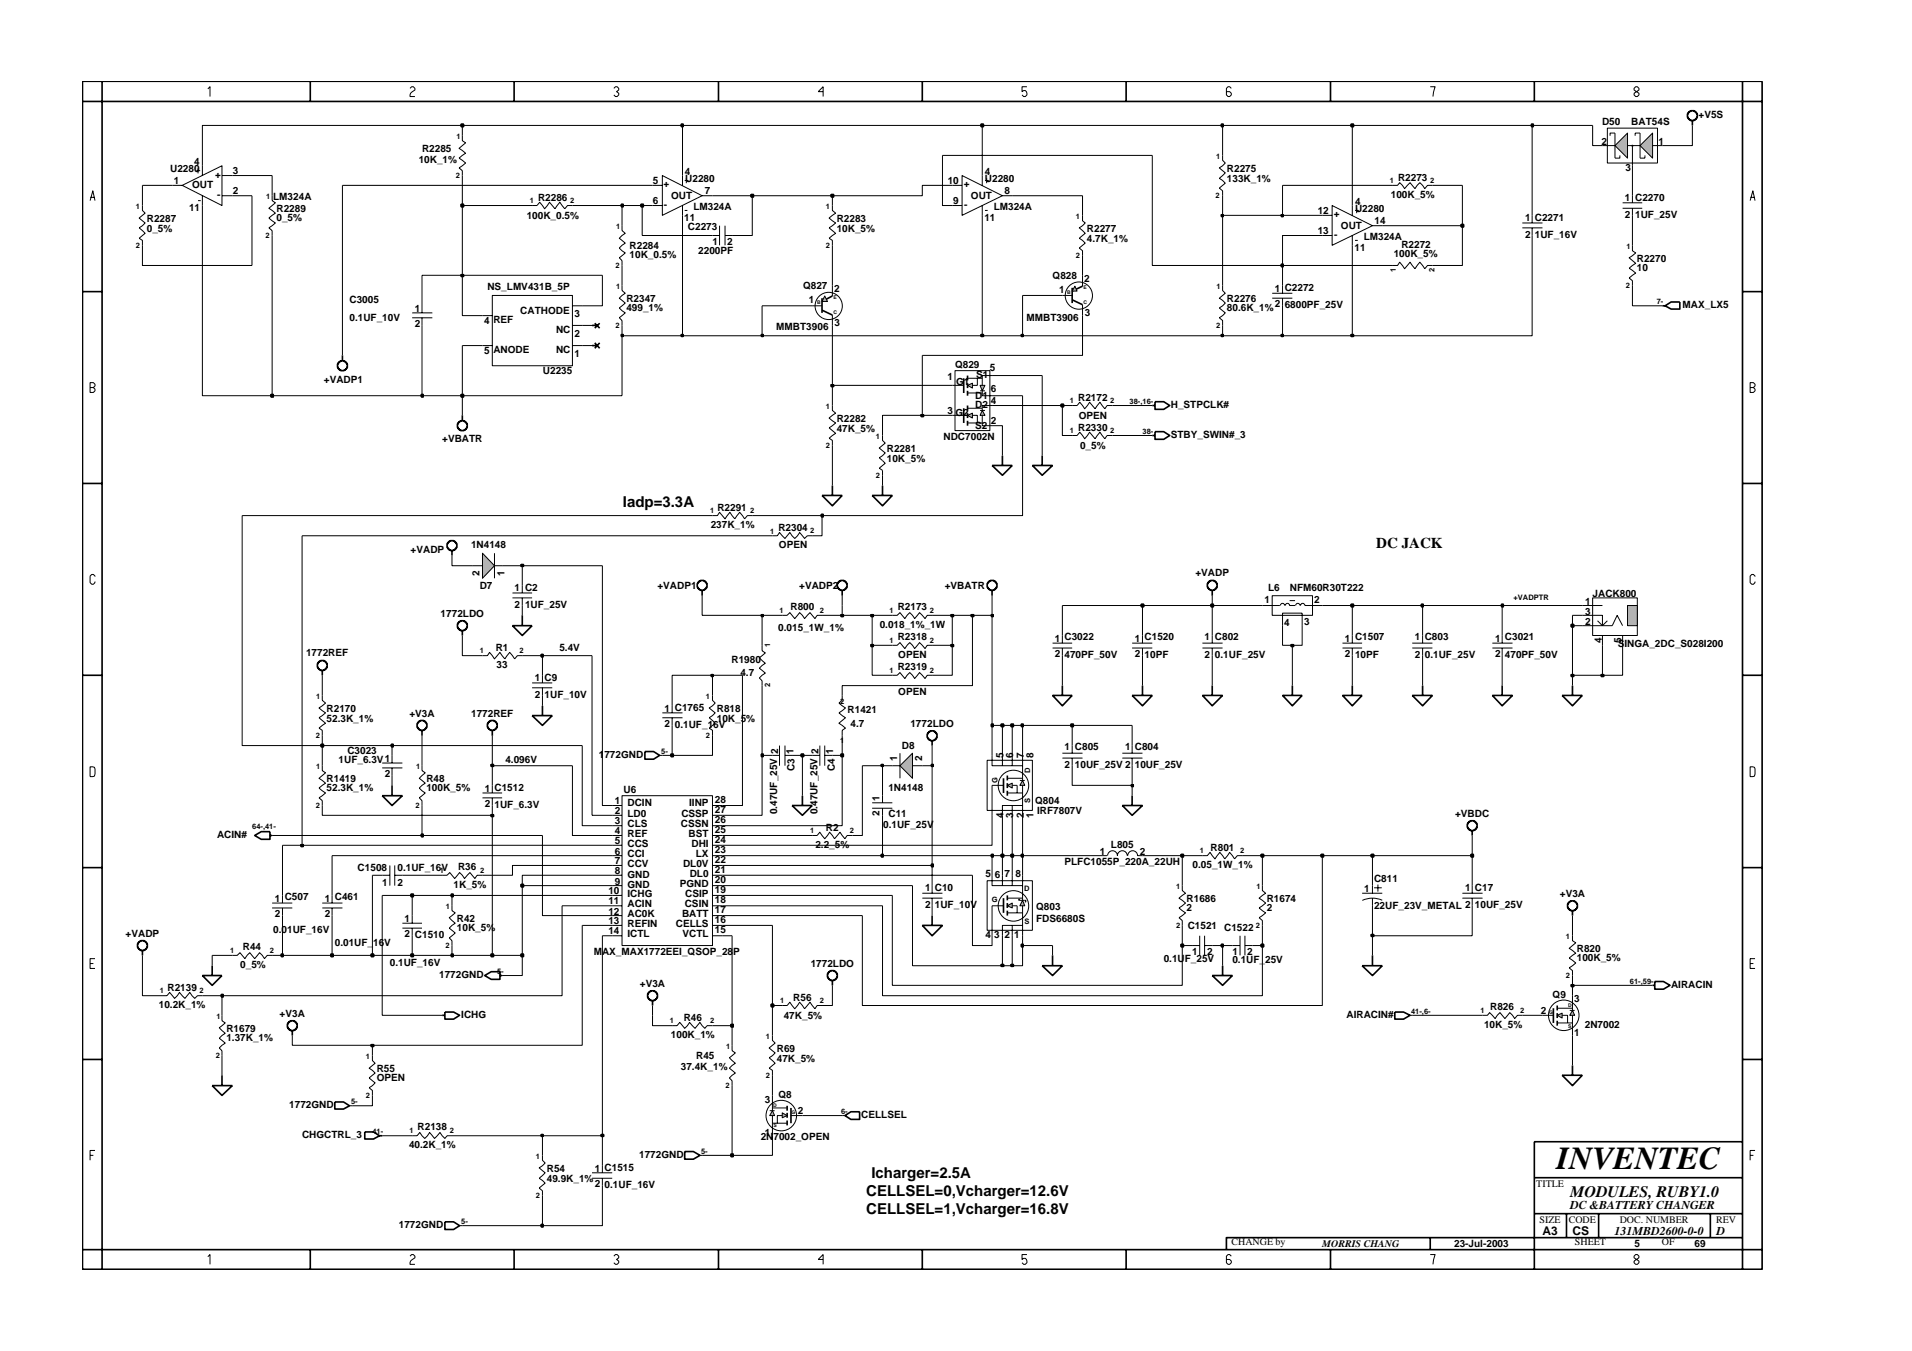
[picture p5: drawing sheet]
<svg xmlns="http://www.w3.org/2000/svg" width="297mm" height="210mm" viewBox="0 0 297 210" stroke-linecap="round" stroke-linejoin="round" font-family="sans-serif">
<defs><g id="words">
<text font-size="5" x="241.8" y="181.6">INVENTEC</text>
<text font-size="2.5" x="244" y="185.9">MODULES, RUBY1.0</text>
<g font-size="2.3">
<text x="96.8" y="78.8">Iadp=3.3A</text>
<text x="213.8" y="85.2">DC JACK</text>
<text x="134.6" y="185.9">CELLSEL=0,Vcharger=12.6V</text>
<text x="135.4" y="183.1">Icharger=2.5A</text>
<text x="134.6" y="188.6">CELLSEL=1,Vcharger=16.8V</text>
</g>
<g font-size="1.9">
<text x="239.6" y="191.9">A3</text>
<text x="244" y="187.9">DC &amp;BATTERY CHANGER</text>
<text x="244.3" y="192">CS</text>
<text x="250.8" y="191.9">131MBD2600-0-0</text>
<text x="266.6" y="191.9">D</text>
</g>
<g font-size="1.6">
<text x="65.6" y="23.6">R2285</text>
<text x="248.8" y="22.5">2</text>
<text x="248.9" y="19.4">D50</text>
<text x="253.4" y="19.4">BAT54S</text>
<text x="257.7" y="22.5">1</text>
<text x="263.9" y="18.4">+V5S</text>
<text x="26.4" y="26.7">U2280</text>
<text x="27" y="28.5">1</text>
<text x="29.8" y="29.3">OUT</text>
<text x="30.2" y="25.6">4</text>
<text x="33.4" y="27.6">+</text>
<text x="36.2" y="27">3</text>
<text x="65.1" y="25.3">10K_1%</text>
<text x="101.4" y="28.5">5</text>
<text x="103.1" y="29.1">+</text>
<text x="106.4" y="27.2">4</text>
<text x="106.5" y="28.3">U2280</text>
<text x="147.2" y="28.5">10</text>
<text x="149.7" y="29.1">+</text>
<text x="153" y="28.3">U2280</text>
<text x="153" y="27.2">4</text>
<text x="190.6" y="26.7">R2275</text>
<text x="190.6" y="28.2">133K_1%</text>
<text x="217.2" y="28.1">R2273</text>
<text x="252.5" y="26.6">3</text>
<text x="22.8" y="34.5">R2287</text>
<text x="22.8" y="36">0_5%</text>
<text x="29.4" y="32.8">11</text>
<text x="33.7" y="30.7">-</text>
<text x="36.2" y="30.1">2</text>
<text x="42.4" y="31.1">LM324A</text>
<text x="43" y="32.9">R2289</text>
<text x="43" y="34.4">0_5%</text>
<text x="81.8" y="34">100K_0.5%</text>
<text x="83.6" y="31.2">R2286</text>
<text x="101.4" y="31.7">6</text>
<text x="103.2" y="32.3">-</text>
<text x="104.3" y="30.9">OUT</text>
<text x="106.3" y="34.4">11</text>
<text x="106.9" y="35.8">C2273</text>
<text x="107.7" y="32.6">LM324A</text>
<text x="109.5" y="30.1">7</text>
<text x="130" y="34.5">R2283</text>
<text x="130" y="36">10K_5%</text>
<text x="148.1" y="31.7">9</text>
<text x="149.8" y="32.3">-</text>
<text x="150.8" y="30.9">OUT</text>
<text x="152.9" y="34.4">11</text>
<text x="154.4" y="32.6">LM324A</text>
<text x="156.1" y="30.1">8</text>
<text x="168.9" y="36">R2277</text>
<text x="204.7" y="33.2">12</text>
<text x="207.2" y="33.8">+</text>
<text x="208.3" y="35.6">OUT</text>
<text x="210.5" y="32.9">U2280</text>
<text x="210.5" y="31.8">4</text>
<text x="213.6" y="34.7">14</text>
<text x="216.1" y="30.8">100K_5%</text>
<text x="236.9" y="34.3">1 C2271</text>
<text x="252.4" y="31.2">1 C2270</text>
<text x="252.4" y="33.9">2</text>
<text x="254" y="33.9">1UF_25V</text>
<text x="97.8" y="40.1">10K_0.5%</text>
<text x="97.8" y="38.6">R2284</text>
<text x="108.5" y="39.5">2200PF</text>
<text x="110.7" y="38.1">1</text>
<text x="113" y="38.1">2</text>
<text x="168.9" y="37.5">4.7K_1%</text>
<text x="204.7" y="36.3">13</text>
<text x="207.3" y="37">-</text>
<text x="210.4" y="39">11</text>
<text x="211.9" y="37.3">LM324A</text>
<text x="216.5" y="39.9">100K_5%</text>
<text x="217.7" y="38.5">R2272</text>
<text x="236.9" y="37">2</text>
<text x="238.4" y="37">1UF_16V</text>
<text x="254.3" y="40.7">R2270</text>
<text x="54.3" y="47.1">C3005</text>
<text x="75.7" y="45.1">NS_LMV431B_5P</text>
<text x="97.3" y="46.9">R2347</text>
<text x="124.8" y="45">Q827</text>
<text x="125.7" y="47.1">1</text>
<text x="129.6" y="45.3">2</text>
<text x="163.5" y="43.4">Q828</text>
<text x="164.5" y="45.6">1</text>
<text x="168.4" y="43.8">2</text>
<text x="190.6" y="46.9">R2276</text>
<text x="198.1" y="45.3">1 C2272</text>
<text x="198.1" y="47.7">2</text>
<text x="199.6" y="47.9">6800PF_25V</text>
<text x="254.3" y="42.2">10</text>
<text x="261.4" y="47.8">MAX_LX5</text>
<text x="54.3" y="49.8">0.1UF_10V</text>
<text x="64.5" y="48.4">1</text>
<text x="64.5" y="50.8">2</text>
<text x="75.2" y="50.3">4</text>
<text x="76.7" y="50.2">REF</text>
<text x="80.8" y="48.8">CATHODE</text>
<text x="86.4" y="51.7">NC</text>
<text x="89.3" y="52.3">2</text>
<text x="89.3" y="49.2">3</text>
<text x="97.3" y="48.4">499_1%</text>
<text x="120.6" y="51.3">MMBT3906</text>
<text x="129.7" y="50.6">3</text>
<text x="159.5" y="49.8">MMBT3906</text>
<text x="168.5" y="49.1">3</text>
<text x="190.6" y="48.4">80.6K_1%</text>
<text x="50.3" y="59.5">+VADP1</text>
<text x="75.2" y="55">5</text>
<text x="76.7" y="54.9">ANODE</text>
<text x="84.4" y="58.1">U2235</text>
<text x="86.4" y="54.9">NC</text>
<text x="89.3" y="55.5">1</text>
<text x="147.2" y="59.1">1</text>
<text x="148.4" y="57.2">Q829</text>
<text x="148.5" y="59.9">G1</text>
<text x="151.7" y="58.8">S1</text>
<text x="153.8" y="57.7">5</text>
<text x="130" y="65.5">R2282</text>
<text x="147.2" y="64.3">3</text>
<text x="148.4" y="64.6">G2</text>
<text x="151.5" y="62.1">D1</text>
<text x="151.5" y="63.4">D2</text>
<text x="154" y="60.8">6</text>
<text x="154" y="62.8">4</text>
<text x="154" y="65.9">2</text>
<text x="167.5" y="62.2">R2172</text>
<text x="167.6" y="65">OPEN</text>
<text x="181.9" y="63.4">H_STPCLK#</text>
<text x="68.7" y="68.7">+VBATR</text>
<text x="130" y="67.1">47K_5%</text>
<text x="137.8" y="71.7">10K_5%</text>
<text x="137.8" y="70.2">R2281</text>
<text x="146.6" y="68.4">NDC7002N</text>
<text x="151.5" y="66.7">S2</text>
<text x="167.5" y="66.9">R2330</text>
<text x="167.8" y="69.7">0_5%</text>
<text x="181.9" y="68.1">STBY_SWIN#_3</text>
<text x="110.4" y="82.1">237K_1%</text>
<text x="111.4" y="79.3">R2291</text>
<text x="120.9" y="82.5">R2304</text>
<text x="63.8" y="85.9">+VADP</text>
<text x="73.2" y="85.1">1N4148</text>
<text x="74.5" y="89.4" transform="rotate(-90 74.5 89.4)">2</text>
<text x="78.4" y="89.4" transform="rotate(-90 78.4 89.4)">1</text>
<text x="121" y="85.2">OPEN</text>
<text x="185.7" y="89.6">+VADP</text>
<text x="68.5" y="95.8">1772LDO</text>
<text x="74.5" y="91.5">D7</text>
<text x="80" y="91.8">1 C2</text>
<text x="80" y="94.5">2</text>
<text x="81.6" y="94.5">1UF_25V</text>
<text x="102.1" y="91.5">+VADP1</text>
<text x="122.8" y="94.8">R800</text>
<text x="124.2" y="91.5">+VADP2</text>
<text x="139.5" y="94.8">R2173</text>
<text x="146.8" y="91.5">+VBATR</text>
<text x="196.4" y="93.7">1</text>
<text x="197" y="91.7">L6</text>
<text x="200.4" y="91.7">NFM60R30T222</text>
<text x="204.1" y="93.7">2</text>
<text x="246.2" y="95.5">3</text>
<text x="246.2" y="94">1</text>
<text x="247.4" y="92.7">JACK800</text>
<text x="47.5" y="101.8">1772REF</text>
<text x="77" y="101.1">R1</text>
<text x="86.9" y="101.1">5.4V</text>
<text x="120.9" y="98">0.015_1W_1%</text>
<text x="136.7" y="97.6">0.018_1%_1W</text>
<text x="139.5" y="99.5">R2318</text>
<text x="163.9" y="99.8">1 C3022</text>
<text x="176.3" y="99.8">1 C1520</text>
<text x="187.1" y="99.5">1 C802</text>
<text x="199.5" y="97.3">4</text>
<text x="202.6" y="97.2">3</text>
<text x="208.9" y="99.8">1 C1507</text>
<text x="219.8" y="99.5">1 C803</text>
<text x="232.3" y="99.8">1 C3021</text>
<text x="246.2" y="97.1">2</text>
<text x="248.9" y="99.9" transform="rotate(-90 248.9 99.9)">4</text>
<text x="251.3" y="100.6">SINGA_2DC_S028I200</text>
<text x="251.9" y="99.9" transform="rotate(-90 251.9 99.9)">5</text>
<text x="77.1" y="103.8">33</text>
<text x="83.1" y="105.8">1 C9</text>
<text x="113.6" y="103">R1980</text>
<text x="115" y="105">4.7</text>
<text x="139.5" y="104.2">R2319</text>
<text x="139.6" y="102.2">OPEN</text>
<text x="163.9" y="102">2</text>
<text x="165.4" y="102.2">470PF_50V</text>
<text x="176.3" y="102">2</text>
<text x="177.8" y="102.2">10PF</text>
<text x="187.1" y="102.2">2</text>
<text x="188.8" y="102.2">0.1UF_25V</text>
<text x="208.9" y="102">2</text>
<text x="210.5" y="102.2">10PF</text>
<text x="219.8" y="102.2">2</text>
<text x="221.3" y="102.2">0.1UF_25V</text>
<text x="232.3" y="102">2</text>
<text x="233.8" y="102.2">470PF_50V</text>
<text x="50.7" y="112.1">52.3K_1%</text>
<text x="50.7" y="110.6">R2170</text>
<text x="63.6" y="111.3">+V3A</text>
<text x="73.2" y="111.3">1772REF</text>
<text x="83.1" y="108.5">2</text>
<text x="84.6" y="108.5">1UF_10V</text>
<text x="103.2" y="110.6">1 C1765</text>
<text x="103.2" y="113">2</text>
<text x="104.8" y="113.1">0.1UF_16V</text>
<text x="111.4" y="112.1">10K_5%</text>
<text x="111.4" y="110.6">R818</text>
<text x="131.7" y="110.8">R1421</text>
<text x="132.1" y="112.9">4.7</text>
<text x="139.6" y="108">OPEN</text>
<text x="141.4" y="112.9">1772LDO</text>
<text x="52.6" y="118.5">1UF_6.3V1</text>
<text x="54" y="117.2">C3023</text>
<text x="78.5" y="118.5">4.096V</text>
<text x="93" y="117.8">1772GND</text>
<text x="123.3" y="117.1" transform="rotate(-90 123.3 117.1)">1</text>
<text x="123.4" y="119.8" transform="rotate(-90 123.4 119.8)">C3</text>
<text x="129.4" y="117.1" transform="rotate(-90 129.4 117.1)">1</text>
<text x="129.7" y="119.8" transform="rotate(-90 129.7 119.8)">C4</text>
<text x="139.4" y="118.2" transform="rotate(-90 139.4 118.2)">1</text>
<text x="140.1" y="116.4">D8</text>
<text x="143.3" y="118.2" transform="rotate(-90 143.3 118.2)">2</text>
<text x="155.9" y="117.8" transform="rotate(-90 155.9 117.8)">5</text>
<text x="157.4" y="117.8" transform="rotate(-90 157.4 117.8)">6</text>
<text x="159" y="117.8" transform="rotate(-90 159 117.8)">7</text>
<text x="160.6" y="117.8" transform="rotate(-90 160.6 117.8)">8</text>
<text x="165.4" y="116.6">1 C805</text>
<text x="165.4" y="119.3">2</text>
<text x="167" y="119.3">10UF_25V 2</text>
<text x="174.8" y="116.6">1 C804</text>
<text x="176.3" y="119.3">10UF_25V</text>
<text x="50.7" y="121.4">R1419</text>
<text x="50.7" y="123">52.3K_1%</text>
<text x="59.8" y="120.7">2</text>
<text x="66.2" y="123">100K_5%</text>
<text x="66.2" y="121.4">R48</text>
<text x="75.3" y="123">1 C1512</text>
<text x="75.3" y="125.3">2</text>
<text x="76.8" y="125.6">1UF_6.3V</text>
<text x="95.5" y="125">1</text>
<text x="96.9" y="123.2">U6</text>
<text x="97.5" y="125.3">DCIN</text>
<text x="107.1" y="125.3">IINP</text>
<text x="111.1" y="124.8">28</text>
<text x="136.6" y="124.5" transform="rotate(-90 136.6 124.5)">1</text>
<text x="138" y="122.9">1N4148</text>
<text x="160.8" y="125">Q804</text>
<text x="33.7" y="130.2">ACIN#</text>
<text x="95.5" y="131.2">5</text>
<text x="95.5" y="126.5">2</text>
<text x="95.5" y="129.6">4</text>
<text x="95.5" y="128">3</text>
<text x="97.5" y="131.6">CCS</text>
<text x="97.5" y="126.9">LD0</text>
<text x="97.5" y="130">REF</text>
<text x="97.5" y="128.4">CLS</text>
<text x="105.8" y="128.4">CSSN</text>
<text x="105.9" y="126.9">CSSP</text>
<text x="107" y="130">BST</text>
<text x="107.4" y="131.6">DHI</text>
<text x="111.1" y="129.4">25</text>
<text x="111.1" y="127.8">26</text>
<text x="111.1" y="126.3">27</text>
<text x="111.1" y="130.9">24</text>
<text x="120.7" y="126.5" transform="rotate(-90 120.7 126.5)">0.47UF_25V 2</text>
<text x="126.7" y="131.8">2.2_5%</text>
<text x="127" y="126.5" transform="rotate(-90 127 126.5)">0.47UF_25V 2</text>
<text x="128.3" y="129">R2</text>
<text x="136.6" y="126.8" transform="rotate(-90 136.6 126.8)">2</text>
<text x="137.2" y="128.6">0.1UF_25V</text>
<text x="138" y="126.9">C11</text>
<text x="155.9" y="127.1" transform="rotate(-90 155.9 127.1)">4</text>
<text x="157.4" y="127.1" transform="rotate(-90 157.4 127.1)">3</text>
<text x="159" y="127.1" transform="rotate(-90 159 127.1)">2</text>
<text x="160.6" y="127.1" transform="rotate(-90 160.6 127.1)">1</text>
<text x="161.1" y="126.5">IRF7807V</text>
<text x="172.6" y="131.8">L805</text>
<text x="226.1" y="126.9">+VBDC</text>
<text x="55.6" y="135.3">C1508</text>
<text x="59.4" y="137.6">1</text>
<text x="61.8" y="135.3">0.1UF_16V</text>
<text x="61.8" y="137.6">2</text>
<text x="70.5" y="137.9">1K_5%</text>
<text x="71.2" y="135.2">R36</text>
<text x="95.5" y="135.8">8</text>
<text x="95.5" y="137.4">9</text>
<text x="95.5" y="132.8">6</text>
<text x="95.5" y="134.3">7</text>
<text x="97.5" y="136.4">GND</text>
<text x="97.5" y="137.9">GND</text>
<text x="97.5" y="133.1">CCI</text>
<text x="97.5" y="134.7">CCV</text>
<text x="105.6" y="137.7">PGND</text>
<text x="106.1" y="134.7">DL0V</text>
<text x="107.2" y="136.2">DL0</text>
<text x="108.1" y="133.1">LX</text>
<text x="111.1" y="132.5">23</text>
<text x="111.1" y="137.1">20</text>
<text x="111.1" y="135.6">21</text>
<text x="111.1" y="134.1">22</text>
<text x="153.1" y="136.2">5</text>
<text x="154.5" y="136.4">6</text>
<text x="156.1" y="136.2">7</text>
<text x="157.7" y="136.2">8</text>
<text x="165.4" y="134.5">PLFC1055P_220A_22UH</text>
<text x="170.9" y="132.8">1</text>
<text x="177.1" y="132.8">2</text>
<text x="185.3" y="134.9">0.05_1W_1%</text>
<text x="188.1" y="132.2">R801</text>
<text x="213.5" y="137.1">C811</text>
<text x="42.7" y="140.1">1 C507</text>
<text x="42.7" y="142.4">2</text>
<text x="50.5" y="142.4">2</text>
<text x="50.5" y="140.1">1 C461</text>
<text x="62.9" y="143.2">1</text>
<text x="71" y="143.2">R42</text>
<text x="94.5" y="142.1">12</text>
<text x="94.5" y="140.5">11</text>
<text x="94.5" y="139">10</text>
<text x="94.5" y="143.6">13</text>
<text x="97.5" y="142.4">AC0K</text>
<text x="97.5" y="140.9">ACIN</text>
<text x="97.5" y="139.4">ICHG</text>
<text x="106" y="142.4">BATT</text>
<text x="106.4" y="140.9">CSIN</text>
<text x="106.5" y="139.4">CSIP</text>
<text x="111.1" y="141.9">17</text>
<text x="111.1" y="143.4">16</text>
<text x="111.1" y="140.3">18</text>
<text x="111.1" y="138.7">19</text>
<text x="143.7" y="138.4">1 C10</text>
<text x="143.7" y="141.1">2</text>
<text x="145.2" y="141.1">1UF_10V</text>
<text x="161" y="141.4">Q803</text>
<text x="161" y="143.2">FDS6680S</text>
<text x="184.3" y="140.1">R1686</text>
<text x="184.3" y="141.6">2</text>
<text x="196.8" y="141.6">2</text>
<text x="196.8" y="140.1">R1674</text>
<text x="211.9" y="138.5">1</text>
<text x="213.5" y="141.2">22UF_23V_METAL 2</text>
<text x="227.6" y="138.4">1 C17</text>
<text x="229.1" y="141.1">10UF_25V</text>
<text x="242.3" y="139.4">+V3A</text>
<text x="19.5" y="145.5">+VADP</text>
<text x="37.7" y="147.7">R44</text>
<text x="42.4" y="145">0.01UF_16V</text>
<text x="52" y="146.9">0.01UF_16V</text>
<text x="62.9" y="145.6">2</text>
<text x="64.5" y="145.7">C1510</text>
<text x="71" y="144.7">10K_5%</text>
<text x="92.2" y="148.4">MAX_MAX1772EEI_QSOP_28P</text>
<text x="94.5" y="145.1">14</text>
<text x="97.5" y="145.5">ICTL</text>
<text x="97.5" y="144">REFIN</text>
<text x="105" y="144">CELLS</text>
<text x="106" y="145.5">VCTL</text>
<text x="111.1" y="144.9">15</text>
<text x="153.1" y="145.7">4</text>
<text x="154.4" y="145.7">3</text>
<text x="156.1" y="145.7">2</text>
<text x="157.6" y="145.7">1</text>
<text x="180.8" y="149.4">0.1UF_25V</text>
<text x="184.5" y="144.3">C1521</text>
<text x="185.2" y="148.4">1</text>
<text x="187.6" y="148.4">2</text>
<text x="190.2" y="144.6">C1522</text>
<text x="191.5" y="149.6">0.1UF_25V</text>
<text x="191.5" y="148.4">1</text>
<text x="193.7" y="148.4">2</text>
<text x="245" y="147.8">R820</text>
<text x="245" y="149.4">100K_5%</text>
<text x="26" y="153.9">R2139</text>
<text x="37.3" y="150.5">0_5%</text>
<text x="60.6" y="150">0.1UF_16V</text>
<text x="68.2" y="152">1772GND</text>
<text x="99.4" y="153.3">+V3A</text>
<text x="123.2" y="155.5">R56</text>
<text x="125.9" y="150.2">1772LDO</text>
<text x="241.2" y="155">Q9</text>
<text x="244.5" y="155.7">3</text>
<text x="259.6" y="153.5">AIRACIN</text>
<text x="24.7" y="156.6">10.2K_1%</text>
<text x="35.2" y="161.8">1.37K_1%</text>
<text x="35.2" y="160.3">R1679</text>
<text x="43.4" y="158">+V3A</text>
<text x="71.7" y="158.1">ICHG</text>
<text x="104.2" y="161.3">100K_1%</text>
<text x="106.2" y="158.6">R46</text>
<text x="121.8" y="158.3">47K_5%</text>
<text x="209.2" y="158.1">AIRACIN#</text>
<text x="230.6" y="159.8">10K_5%</text>
<text x="231.5" y="157">R826</text>
<text x="239.4" y="157.6">2</text>
<text x="244.5" y="161">1</text>
<text x="246.2" y="159.7">2N7002</text>
<text x="58.5" y="166.6">R55</text>
<text x="58.5" y="168">OPEN</text>
<text x="105.8" y="166.3">37.4K_1%</text>
<text x="108.1" y="164.6">R45</text>
<text x="120.7" y="164.9">47K_5%</text>
<text x="120.7" y="163.4">R69</text>
<text x="44.9" y="172.1">1772GND</text>
<text x="118.8" y="171.3">3</text>
<text x="120.9" y="170.6">Q8</text>
<text x="124" y="173.2">2</text>
<text x="133.8" y="173.7">CELLSEL</text>
<text x="46.9" y="176.8">CHGCTRL_3</text>
<text x="63.5" y="178.4">40.2K_1%</text>
<text x="64.9" y="175.6">R2138</text>
<text x="99.3" y="179.9">1772GND</text>
<text x="118.2" y="177.1">2N7002_OPEN</text>
<text x="118.8" y="176.5">1</text>
<text x="84.9" y="183.6">49.9K_1%</text>
<text x="84.9" y="182">R54</text>
<text x="92.4" y="182">1 C1515</text>
<text x="92.4" y="184.4">2</text>
<text x="93.9" y="184.6">0.1UF_16V</text>
<text x="238.7" y="184.4">TITLE</text>
<text x="62" y="190.7">1772GND</text>
<text x="239.2" y="190">SIZE</text>
<text x="243.7" y="190">CODE</text>
<text x="251.6" y="190">DOC. NUMBER</text>
<text x="266.6" y="190">REV</text>
<text x="191.3" y="193.5">CHANGE by</text>
<text x="205.4" y="193.7">MORRIS CHANG</text>
<text x="225.9" y="193.7">23-Jul-2003</text>
<text x="244.7" y="193.5">SHEET</text>
<text x="253.9" y="193.7">5</text>
<text x="258.2" y="193.5">OF</text>
<text x="263.3" y="193.7">69</text>
</g>
<g font-size="1.2">
<text x="70.9" y="21.6">1</text>
<text x="70.8" y="27.7">2</text>
<text x="188.9" y="24.7">1</text>
<text x="215.9" y="28.5">1</text>
<text x="222.2" y="28.5">2</text>
<text x="21.1" y="32.4">1</text>
<text x="41.3" y="30.9">1</text>
<text x="82.3" y="31.6">1</text>
<text x="88.6" y="31.5">2</text>
<text x="95.7" y="35.6">1</text>
<text x="128.3" y="32.4">1</text>
<text x="167.2" y="34.1">1</text>
<text x="188.8" y="30.7">2</text>
<text x="21.1" y="38.5">2</text>
<text x="41.3" y="37">2</text>
<text x="95.6" y="41.7">2</text>
<text x="128.3" y="38.5">2</text>
<text x="167.2" y="40.1">2</text>
<text x="252.7" y="38.7">1</text>
<text x="95.7" y="44.9">1</text>
<text x="189" y="44.9">1</text>
<text x="216.9" y="42.3" transform="rotate(-90 216.9 42.3)">1</text>
<text x="222.9" y="42.3" transform="rotate(-90 222.9 42.3)">2</text>
<text x="252.6" y="44.7">2</text>
<text x="257.4" y="47.3">7-</text>
<text x="95.6" y="51">2</text>
<text x="188.9" y="51">2</text>
<text x="128.3" y="63.5">1</text>
<text x="166.2" y="62.7">1</text>
<text x="172.5" y="62.6">2</text>
<text x="175.5" y="62.8">38-,16-</text>
<text x="128.3" y="69.6">2</text>
<text x="136.1" y="68.2">1</text>
<text x="166.2" y="67.3">1</text>
<text x="172.5" y="67.3">2</text>
<text x="177.5" y="67.5">38-</text>
<text x="136.1" y="74.3">2</text>
<text x="110.3" y="79.8">1</text>
<text x="116.5" y="79.7">2</text>
<text x="119.7" y="82.9">1</text>
<text x="125.8" y="82.8">2</text>
<text x="121.1" y="95.3">1</text>
<text x="127.4" y="95.3">2</text>
<text x="138.2" y="95.3">1</text>
<text x="144.5" y="95.3">2</text>
<text x="235.1" y="93.1">+VADPTR</text>
<text x="74.5" y="101.4">1</text>
<text x="80.7" y="101.4">2</text>
<text x="119.7" y="100.6" transform="rotate(-90 119.7 100.6)">1</text>
<text x="138.2" y="99.9">1</text>
<text x="144.5" y="99.9">2</text>
<text x="119.7" y="106.7" transform="rotate(-90 119.7 106.7)">2</text>
<text x="138.2" y="104.6">1</text>
<text x="144.5" y="104.6">2</text>
<text x="49.1" y="108.6">1</text>
<text x="109.7" y="108.6">1</text>
<text x="130.5" y="109.3">2</text>
<text x="49.1" y="114.7">2</text>
<text x="49.1" y="119.5">1</text>
<text x="64.6" y="119.5">1</text>
<text x="102.7" y="117.2">5-</text>
<text x="109.7" y="114.7">2</text>
<text x="130.5" y="115.5">1</text>
<text x="49.1" y="125.6">2</text>
<text x="64.5" y="125.6">2</text>
<text x="155" y="121.7" transform="rotate(-90 155 121.7)">G</text>
<text x="160.1" y="124.7" transform="rotate(-90 160.1 124.7)">S</text>
<text x="160.1" y="120.1" transform="rotate(-90 160.1 120.1)">D</text>
<text x="39.2" y="128.9">64-,41-</text>
<text x="125.8" y="129.5">1</text>
<text x="132" y="129.5">2</text>
<text x="68.4" y="135.7">1</text>
<text x="74.6" y="135.7">2</text>
<text x="186.4" y="132.5">1</text>
<text x="192.6" y="132.5">2</text>
<text x="69.3" y="141.2">1</text>
<text x="154.1" y="140.1">G</text>
<text x="159.1" y="138.4">D</text>
<text x="159.2" y="143.6">S</text>
<text x="182.7" y="138.1">1</text>
<text x="195.2" y="138.1">1</text>
<text x="35.8" y="148.1">1</text>
<text x="41.9" y="148.1">2</text>
<text x="69.2" y="147.3">2</text>
<text x="182.7" y="144.2">2</text>
<text x="195.1" y="144.2">2</text>
<text x="243.3" y="145.9">1</text>
<text x="24.8" y="154.3">1</text>
<text x="31" y="154.3">2</text>
<text x="77.2" y="151.4">5-</text>
<text x="121.2" y="155.9">1</text>
<text x="127.4" y="155.8">2</text>
<text x="243.3" y="152">2</text>
<text x="253.2" y="152.9">61-,59-</text>
<text x="33.6" y="158.3">1</text>
<text x="104.1" y="159">1</text>
<text x="110.3" y="158.9">2</text>
<text x="119" y="161.4">1</text>
<text x="219.2" y="157.6">41-,6-</text>
<text x="230" y="157.4">1</text>
<text x="236.2" y="157.4">2</text>
<text x="33.6" y="164.4">2</text>
<text x="56.8" y="164.5">1</text>
<text x="112.8" y="163">1</text>
<text x="119" y="167.5">2</text>
<text x="54.6" y="171.5">5-</text>
<text x="56.8" y="170.6">2</text>
<text x="112.7" y="169">2</text>
<text x="130.7" y="173.2">6-</text>
<text x="57.9" y="176.2">41-</text>
<text x="63.6" y="176">1</text>
<text x="69.9" y="176">2</text>
<text x="108.9" y="179.3">5-</text>
<text x="83.3" y="180.1">1</text>
<text x="71.7" y="190.2">5-</text>
<text x="83.3" y="186.1">2</text>
</g>
<g font-size=".8">
<text x="126.9" y="47.3">B</text>
<text x="129.5" y="46.5">E</text>
<text x="165.8" y="45.7">B</text>
<text x="168.3" y="44.9">E</text>
<text x="168.3" y="47.3">C</text>
<text x="129.5" y="48.8">C</text>
<text x="240.7" y="157.6">G</text>
<text x="243.6" y="159.6">S</text>
<text x="243.6" y="156.4">D</text>
<text x="120.1" y="171.9">D</text>
<text x="123" y="173.1">G</text>
<text x="120.2" y="175.1">S</text>
</g>
</g></defs>
<g fill="none" stroke="#000" stroke-width=".16">
<path d="M64 48.6h3.2M64 49.4h3.2M65.6 47.5v1.1M65.6 49.4v1.2M189.9 44.4v.7l.5 .5-1 .7 1 .8-1 .8 1 .7-1 .8 .5 .4v.8M79.6 92.1h3.1M79.6 92.9h3.1M81.1 90.9v1.2M81.1 92.9v1.2M135.5 124.7h3.1M135.5 125.6h3.1M137.1 123.6v1.1"/>
<path d="M137.1 125.6v1.1M154.1 122h1.8M186.8 132.9h.8l.4-.5 .8 1 .7-1 .8 1 .7-1 .8 1 .4-.5h.8M196.1 137.6v.8l.5 .4-1 .7 1 .8-1 .8 1 .7-1 .8 .5 .4v.8M57.9 164v.8l.4 .4-1 .8 1 .7-1 .8 1 .7-1 .8 .6 .4v.8M84.3 179.5v.8l.4 .4-.9 .8 .9 .7-.9 .9 .9 .7-.9 .8 .5 .4v.8"/>
</g>
<path d="M208.6 108h3l-1.5 1.7zM210.1 106.5v1.5M242.7 108h3.1l-1.5 1.7zM244.3 106.5v1.5M123 125.2h3.2l-1.5 1.5zM124.7 123.6v1.6M155.9 120.9v2.3M128.9 150.9l.7-.1 .4 .3 .1 .7-.4 .4-.6 .1-.5-.3v-.7zM129.3 152.3v.8" fill="none" stroke="#000" stroke-width=".25"/>
<path d="M158.9 121.3l.3 .7h-.8z" fill-rule="evenodd" fill="#b3b3b3" stroke="#000" stroke-width=".16"/>
<path d="M158.4 121.3h.8" fill="none" stroke="#000" stroke-width=".16"/>
<path d="M156.5 122l.8-.3v.7z" fill-rule="evenodd" fill="#b3b3b3" stroke="#000" stroke-width=".16"/>
<g fill="none" stroke="#000" stroke-width=".25">
<path d="M127.7 46.3v2.3M127.7 48.2l1.6 .8M129.3 46l-1.6 .8M71.3 65.5h.1a.55 .55 0 0 1 .9 .1l.3 .3-.1 .7-.4 .3h-.5l-.5-.5v-.5zM71.8 64.5v.9M154.1 72.3h3.2l-1.6 1.5zM155.7 70.8v1.5M69.5 84.3l.3-.1a.55 .55 0 0 1 .9 .1l.3 .2v.5l-.5 .5h-.5l-.5-.3v-.2zM70.2 85.5v.8M79.6 97.2h3.1l-1.6 1.5zM81.1 95.6v1.6M187.7 90.4h.2a.55 .55 0 0 1 .9 0l.3 .3v.5l-.5 .5h-.5l-.5-.3v-.7z"/>
<path d="M188.3 91.8v.8M49.6 102.8a.55 .55 0 0 1 1 .1l.2 .2-.1 .7-.4 .4h-.5l-.5-.6v-.5zM50.1 104.2v.7M100.2 116.8h1.3l1 .6-1 .6h-1.3zM219.4 108h3.1l-1.5 1.7zM221 106.5v1.5M59.4 123.6h3.1l-1.6 1.6zM60.9 122v1.6M156.5 120.5v.8M156.5 121.7v.7M156.5 122.9v.7M31.4 151.6h3.1l-1.5 1.5z"/>
<path d="M33 150v1.6M188.3 151.6h3.2l-1.6 1.5zM189.9 150v1.6M243.6 140.3l.3-.2a.55 .55 0 0 1 .9 .1l.3 .3v.5l-.6 .5h-.5l-.4-.3-.1-.2zM244.3 141.5v.8M52 171.2h1.4l.9 .6-.9 .5h-1.4zM69.1 189.8h1.4l.9 .6-.9 .6h-1.4z"/>
</g>
<g fill="none" stroke="#000" stroke-width=".16">
<path d="M82.7 31.9h.7l.4-.5 .8 1 .8-1 .8 1 .8-1 .7 1 .5-.5h.7M147.9 28.8h1.6M147.9 31.9h1.6M149.5 27.3l6.2 3.1-6.2 3.1zM152.6 27.3v1.5M152.6 31.9v1.6M153 28h.6M153 32.7h.4M153.3 27.7v.8M155.7 30.4h1.6M168.2 33.5v.8l.4 .3-.9 .8 .9 .9-.9 .7 .9 .8-.9 .7 .5 .5v.7M252.1 31.5h3"/>
<path d="M252.1 32.4h3M253.6 30.4v1.1M253.6 32.4v1.1M75 53.7h1.5M75 49h1.5M76.5 45.9h12.4v10.9h-12.4zM88.9 53.7h1.6M88.9 47.5h1.6M88.9 50.6h1.6M96.6 44.4v.7l.5 .5-.9 .7 .9 .8-.9 .8 .9 .7-.9 .8 .4 .4v.8M126.2 47.5h1.5M129.3 44.4v1.6"/>
<path d="M129.3 49v1.6M82.7 106.1h3.1M82.7 106.9h3.1M84.3 104.9v1.2M84.3 106.9v1.1M102.5 117.4h.4M138.6 100.3h.8l.4-.5 .8 1 .7-1 .8 1 .8-1 .8 1 .3-.5h.8M138.6 104.9h.8l.4-.4 .8 .9 .7-.9 .8 .9 .8-.9 .8 .9 .3-.5h.8M153.4 118.1h7v7.8h-7zM154.1 117.4v1.6h4.8M155.7 117.4v1.6M157.3 117.4v1.6"/>
<path d="M158.9 117.4v3.9M75 123.2h3M75 124h3M76.5 122v1.2M76.5 124v1.2M154.1 122v4.7M156.5 123.2h2.4M156.5 120.9h2.4M157.3 122h.7v1.2M157.3 125.2v1.5M158.9 122v4.7M158.9 125.2h-3.2v1.5"/>
<path d="M244.3 145.4v.7l.5 .4-1 .8 1 .8-1 .8 1 .7-1 .8 .5 .4v.8M54.3 171.8h.4M71.4 190.4h.4"/>
<circle cx="128.7" cy="47.5" r="2.12"/>
<circle cx="157.4" cy="122" r="2.37"/>
</g>
<path d="M128.1 46l.5 .8h-.9z" fill-rule="evenodd" fill="#b3b3b3" stroke="#000" stroke-width=".16"/>
<g fill="none" stroke="#000" stroke-width=".16">
<path d="M22.1 31.9v.8l.4 .4-.9 .8 .9 .7-.9 .8 .9 .9-.9 .7 .5 .4v.7M175.9 99.9h3.1M177.5 98.7v1.2M126.2 117.4h1.2M127.4 115.8v3.2M128.1 117.4h1.2M128.1 115.8v3.2M175.9 100.7h3.1M177.5 100.7v1.2M183.7 137.6v.8l.5 .4-1 .7 1 .8-1 .8 1 .7-1 .8 .5 .4v.8M211.6 138.8h3.1M213.2 137.6v1.2"/>
<path d="M213.2 139.5v1.2M213.5 137.9h1.2M214.1 137.4v1.1M214.7 139.9a3.7 3.7 0 0 0-3.1 0M62.5 143.4h3.1M62.5 144.2h3.1M64 142.3v1.1M64 144.2v1.2M104.4 159.4h.8l.4-.6 .8 1 .7-1 .9 1 .7-1 .8 1 .3-.4h.9M185.2 146.9h1.2M186.4 145.4v3M187.1 146.9h1.2"/>
<path d="M187.1 145.4v3"/>
</g>
<g fill="none" stroke="#000" stroke-width=".25">
<path d="M160.4 72.3h3.1l-1.6 1.5zM161.9 70.8v1.5M82.7 111.2h3.1l-1.5 1.5zM84.3 109.7v1.5M39.6 129.8l1-.6h1.3v1.2h-1.3zM41.9 129.8h.4M68.7 157.7h.4M69.1 157.2h1.4l.9 .5-.9 .6h-1.4zM100.9 154.1h.1a.55 .55 0 0 1 .9 .1l.2 .2v.7l-.5 .4h-.5l-.5-.5v-.6zM101.4 155.5v.7M211.6 150h3.1l-1.5 1.6zM213.2 148.4v1.6"/>
<path d="M56.7 175.9h1.3l1 .6-1 .5h-1.3zM59 176.5h.4"/>
</g>
<path d="M252.8 20.7v3.9l-1.9-2z" fill-rule="evenodd" fill="#b3b3b3" stroke="#000" stroke-width=".16"/>
<path d="M248.9 22.6h2M250.9 20.7v3.9M252.8 22.6h.8" fill="none" stroke="#000" stroke-width=".16"/>
<path d="M256.7 20.7v3.9l-1.9-2z" fill-rule="evenodd" fill="#b3b3b3" stroke="#000" stroke-width=".16"/>
<path d="M249.7 19.9h7.8v5.4h-7.8zM254.8 22.6h-1.2v3.2M254.8 20.7v3.9M256.7 22.6h1.6" fill="none" stroke="#000" stroke-width=".16"/>
<circle cx="253.6" cy="22.6" r=".08" fill="#b3b3b3" stroke="#000" stroke-width=".16"/>
<g fill="none" stroke="#000" stroke-width=".16">
<path d="M205.4 33.5h1.6M205.4 36.6h1.6M207 31.9l6.2 3.2-6.2 3zM210.1 31.9v1.6M210.1 36.6v1.5M210.5 32.7h.6M210.5 37.4h.4M210.8 32.4v.7M213.2 35.1h1.5M250.9 20.7h-.8v.4M251.7 24.1v.5h-.8M254.8 20.7h-.8v.4"/>
<path d="M255.6 24.1v.5h-.8M110.7 108v.8l.4 .4-.9 .8 .9 .8-.9 .7 .9 .9-.9 .7 .5 .4v.8M120 117.4h1.1M121.1 115.8v3.2M121.9 117.4h1.1M121.9 115.8v3.2M154.1 140.7h1.8"/>
</g>
<path d="M179 67.7h.4M179.4 67.1h1.4l.9 .6-.9 .6h-1.4zM144.1 113.9l.3-.2a.55 .55 0 0 1 .9 .1l.3 .3v.5l-.5 .5h-.5l-.5-.4-.1-.1zM144.8 115.1v.7M163.5 108h3.1l-1.6 1.7zM165 106.5v1.5M155.9 139.5v2.3" fill="none" stroke="#000" stroke-width=".25"/>
<path d="M158.9 139.9l.3 .8h-.8z" fill-rule="evenodd" fill="#b3b3b3" stroke="#000" stroke-width=".16"/>
<path d="M158.4 139.9h.8" fill="none" stroke="#000" stroke-width=".16"/>
<path d="M156.5 140.7l.8-.4v.8z" fill-rule="evenodd" fill="#b3b3b3" stroke="#000" stroke-width=".16"/>
<path d="M156.5 139.1v.8M156.5 140.3v.8M156.5 141.5v.8M241.3 156.6v2.3" fill="none" stroke="#000" stroke-width=".25"/>
<g fill="none" stroke="#000" stroke-width=".16">
<path d="M216.3 41.2h.8l.4-.5 .7 1.1 .9-1.1 .7 1.1 .8-1.1 .7 1.1 .5-.6h.7M126.2 129.8h.7l.5-.5 .7 1 .8-1 .8 1 .8-1 .8 1 .3-.5h.8M143.3 139.5h3.1M143.3 138.8h3.1M144.8 137.6v1.2M144.8 139.5v1.2M153.4 136.8h7v7.7h-7zM154.1 136v1.6h4.8M155.7 136v1.6M156.5 139.5h2.4M157.3 136v1.6M158.4 139.7h-.1v.2h.1"/>
<path d="M158.9 136v3.9M159.2 139.9h.2v.2h-.2M154.1 140.7v4.7M156.5 141.8h2.4M157.3 140.7h.7v1.1M157.3 143.8v1.6M158.9 140.7v4.7M158.9 143.8h-3.2v1.6M239.6 157.7h1.7"/>
<circle cx="157.4" cy="140.8" r="2.37"/>
</g>
<path d="M244.3 157l.3 .7h-.7z" fill-rule="evenodd" fill="#b3b3b3" stroke="#000" stroke-width=".16"/>
<path d="M243.9 157h.7" fill="none" stroke="#000" stroke-width=".16"/>
<path d="M241.9 157.7l.8-.3v.8z" fill-rule="evenodd" fill="#b3b3b3" stroke="#000" stroke-width=".16"/>
<g fill="none" stroke="#000" stroke-width=".25">
<path d="M262.2 17.5l.3-.1a.55 .55 0 0 1 .9 .1l.3 .2v.5l-.5 .5h-.5l-.5-.3v-.2zM262.9 18.7v.8M92 50.6h.8M92.4 50.2l.8 .8M93.2 50.2l-.8 .8M179 63h.4M179.4 62.4h1.4l.9 .6-.9 .6h-1.4zM161.9 150h3.1l-1.5 1.6zM163.5 148.4v1.6M216.7 157.2h1.3l1.1 .5-1.1 .6h-1.3zM241.9 156.2v.8M241.9 157.4v.8"/>
<path d="M241.9 158.6v.8M131.3 173.3l.9-.6h1.3v1.2h-1.3zM242.7 167.1h3.1l-1.5 1.6zM244.3 165.5v1.6"/>
</g>
<g fill="none" stroke="#000" stroke-width=".16">
<path d="M101.4 28.8h1.5M101.4 31.9h1.5M102.9 27.3l6.2 3.1-6.2 3.1zM106 27.3v1.5M106 31.9v1.6M106.4 28h.6M106.4 32.7h.4M106.6 27.7v.8M109.1 30.4h1.6M197.6 45.6h3.2M197.6 46.3h3.2M199.2 44.4v1.2"/>
<path d="M199.2 46.3v1.2M121.5 95.6h.8l.4-.4 .8 .9 .7-.9 .8 .9 .8-.9 .8 .9 .3-.5h.8M138.6 119h1.2M139.8 117v3.9M141.8 119h1.5M51.6 139.1v1.2M227.2 138.8h3.1M227.2 139.5h3.1M228.7 137.6v1.2M228.7 139.5v1.2M50.1 140.3h3.1M50.1 141.1h3.1"/>
<path d="M51.6 141.1v1.2M219.1 157.7h.3M241.9 158.9h2.4M241.9 156.6h2.4M242.7 157.7h.8v1.2M244.3 154.7v2.3M244.3 157.7v3.2M130.8 173.3h.5"/>
<circle cx="242.9" cy="157.7" r="2.37"/>
</g>
<path d="M141.8 117v3.9l-2-1.9z" fill-rule="evenodd" fill="#b3b3b3" stroke="#000" stroke-width=".16"/>
<g fill="none" stroke="#000" stroke-width=".16">
<path d="M110.7 36.6h1.1M111.8 35.1v3M112.6 36.6h1.1M112.6 35.1v3M216.3 28.8h.8l.4-.4 .7 .9 .9-.9 .7 .9 .8-.9 .7 .9 .5-.5h.7M147.9 64.5h1.8M138.6 95.6h.8l.4-.4 .8 .9 .7-.9 .8 .9 .8-.9 .8 .9 .3-.5h.8M65.6 119v.7l.5 .4-1 .8 1 .8-1 .7 1 .8-1 .8 .5 .4v.8M174.4 117h3.1M174.4 117.8h3.1M175.9 115.8v1.2M175.9 117.8v1.2"/>
<path d="M43.9 139.1v1.2M36.1 148.4h.8l.4-.4 .7 .9 .8-.9 .8 .9 .7-.9 .8 .9 .4-.5h.8M42.3 140.3h3.1M42.3 141.1h3.1M43.9 141.1v1.2M108.7 179.5h.4"/>
</g>
<path d="M149.7 63.4v2.3M108.5 90.4h.2a.55 .55 0 0 1 .9 0l.2 .3v.5l-.5 .5h-.5l-.4-.3-.1-.7zM109.1 91.8v.8M106.4 178.9h1.3l1 .6-1 .6h-1.3z" fill="none" stroke="#000" stroke-width=".25"/>
<path d="M152.6 63.8l.4 .7h-.7z" fill-rule="evenodd" fill="#b3b3b3" stroke="#000" stroke-width=".16"/>
<path d="M152.3 63.8h.7" fill="none" stroke="#000" stroke-width=".16"/>
<path d="M150.3 64.5l.8-.3v.8z" fill-rule="evenodd" fill="#b3b3b3" stroke="#000" stroke-width=".16"/>
<path d="M149.7 58.8v2.3M150.3 63v.8M150.3 64.2v.8M150.3 65.4v.7" fill="none" stroke="#000" stroke-width=".25"/>
<path d="M147.9 59.9h1.8M150.3 65.7h2.3M150.3 63.4h2.3M151.1 64.5h.7v1.2M152.6 64.5v1.6h1.5M154.1 63h-1.5v.8" fill="none" stroke="#000" stroke-width=".16"/>
<path d="M152.3 59.9h.7l-.4 .8z" fill-rule="evenodd" fill="#b3b3b3" stroke="#000" stroke-width=".16"/>
<path d="M152.3 60.7h.7" fill="none" stroke="#000" stroke-width=".16"/>
<path d="M150.3 59.9l.8-.4v.8z" fill-rule="evenodd" fill="#b3b3b3" stroke="#000" stroke-width=".16"/>
<path d="M150.3 58.3v.8M150.3 59.5v.8M150.3 60.7v.8M71.1 96.8l.3-.2a.55 .55 0 0 1 .9 .1l.3 .3v.5l-.5 .5h-.5l-.5-.4v-.1zM71.8 98v.7M130.2 90.5l.2-.1a.55 .55 0 0 1 .9 0l.3 .3v.5l-.5 .5h-.5l-.4-.3-.1-.2zM130.8 91.8v.8M143.3 143.8h3.1l-1.6 1.6zM144.8 142.3v1.5" fill="none" stroke="#000" stroke-width=".25"/>
<g fill="none" stroke="#000" stroke-width=".16">
<path d="M148.4 57.6h5.4v9.3h-5.4zM150.3 58.8h2.3M151.8 58.8v1.1h-.7M154.1 58.3h-1.5v1.6M150.3 61.1h2.3M152.6 60.7v.8h1.5M73.3 87.9h1.7M76.8 87.9h1.2M76.8 86v3.8M219.4 99.9h3.1M221 98.7v1.2M219.4 100.7h3.1"/>
<path d="M221 100.7v1.2M59.4 136h1.2M60.6 134.5v3.1M61.3 136h1.2M61.3 134.5v3.1"/>
</g>
<path d="M75 86l1.8 1.9-1.8 1.9z" fill-rule="evenodd" fill="#b3b3b3" stroke="#000" stroke-width=".16"/>
<g fill="none" stroke="#000" stroke-width=".16">
<path d="M196.1 94.1h2.7M197.6 92.6h6.3v3h-6.3zM198.9 94.1a.34 .34 0 0 1 .3-.4 .34 .34 0 0 1 .4 .4M199.2 97.2v-1.9h3.1v1.9M199.7 94.1a.34 .34 0 0 1 .3-.4 .34 .34 0 0 1 .3 .4h.9M200.3 93.3h.9M201.3 94.1a.34 .34 0 0 1 .3-.4 .34 .34 0 0 1 .4 .4M202 94.1a.34 .34 0 0 1 .4-.4 .34 .34 0 0 1 .3 .4h2.7M247.4 92.9h7v5.8h-7zM248.2 96.4l.7 .8 .8-.8M250.5 97.2l.7-1.6 .9 1.6M102.9 110.8h3.1"/>
<path d="M102.9 111.5h3.1M104.4 109.7v1.1M104.4 111.5v1.2M191.5 146.9h1.1M192.6 145.4v3M193.4 146.9h1.2M193.4 145.4v3M64 176.5h.8l.4-.5 .8 .9 .7-.9 .8 .9 .9-.9 .7 .9 .4-.4h.7"/>
</g>
<path d="M92 53.7h.8M92.4 53.3l.8 .8M93.2 53.3l-.8 .8M127.7 77h3.1l-1.5 1.6zM129.3 75.5v1.5M186.8 108h3.1l-1.6 1.7zM188.3 106.5v1.5M199.2 108h3.1l-1.5 1.7zM200.8 106.5v1.5" fill="none" stroke="#000" stroke-width=".25"/>
<path d="M252.8 94.1h1.6v3.1h-1.6z" fill-rule="evenodd" fill="#b3b3b3" stroke="#000" stroke-width=".16"/>
<g fill="none" stroke="#000" stroke-width=".16">
<path d="M71.8 21.1v.8l.5 .3-1 .8 1 .8-1 .8 1 .7-1 .8 .5 .4v.8M129.3 31.9v.8l.5 .4-1 .8 1 .7-1 .8 1 .9-1 .7 .5 .4v.7M189.9 24.1v.8l.5 .4-1 .8 1 .8-1 .8 1 .8-1 .7 .5 .4v.8M236.5 34.6h3.1M236.5 35.4h3.1M238 33.5v1.1M238 35.4v1.2M165 45.9h1.6M168.2 42.8v1.7M168.2 47.3v1.7M166.6 63h.7l.5-.5 .7 1 .8-1 .8 1 .8-1 .7 1 .4-.5h.8M166.6 67.7h.7l.5-.5 .7 1 .8-1 .8 1 .8-1 .7 1 .4-.5h.8"/>
<path d="M163.5 99.9h3.1M165 98.7v1.2M231.8 99.9h3.2M233.4 98.7v1.2M245.8 97.2h4.7M245.8 94.1h3.1M245.8 95.6h3.1v1.6M248.9 98.7v1.6M252.1 98.7v1.6M118.4 100.3v.8l.5 .3-.9 .8 .9 .9-.9 .7 .9 .8-.9 .7 .4 .5v.7M130.8 108v.8l-.5 .4 1 .8-1 .8 1 .7-1 .9 1 .7-.5 .4v.8M163.5 100.7h3.1"/>
<path d="M165 100.7v1.2M231.8 100.7h3.2M233.4 100.7v1.2M95.1 125.2h1.5M95.1 126.7h1.5M95.1 128.3h1.5M95.1 129.8h1.5M95.1 131.3h1.5M95.1 132.9h1.5M95.1 134.5h1.5M95.1 136h1.5M95.1 137.6h1.5"/>
<path d="M95.1 139.1h1.5M96.6 123.6h14.1v23.3h-14.1zM110.7 125.2h1.5M110.7 126.7h1.5M110.7 128.3h1.5M110.7 129.8h1.5M110.7 131.3h1.5M110.7 132.9h1.5M110.7 134.5h1.5M110.7 136h1.5M110.7 137.6h1.5M110.7 139.1h1.5"/>
<path d="M171.2 132.9h.8M172.1 132.9a.76 .76 0 0 1 .7-.7 .76 .76 0 0 1 .8 .7 .76 .76 0 0 1 .8-.7 .76 .76 0 0 1 .7 .7M175.2 132.9a.76 .76 0 0 1 .8-.7 .76 .76 0 0 1 .7 .7h.8M34.5 157.7v.9l.5 .3-.9 .8 .9 .8-.9 .8 .9 .8-.9 .7 .4 .5v.7M70.2 140.7v.8l.5 .3-.9 .8 .9 .8-.9 .8 .9 .8-.9 .7 .4 .4v.8M95.1 140.7h1.5M95.1 142.3h1.5M95.1 143.8h1.5M95.1 145.4h1.5M110.7 140.7h1.5M110.7 142.3h1.5M110.7 143.8h1.5"/>
<path d="M110.7 145.4h1.5M121.5 156.2h.8l.4-.5 .8 1 .7-1 .8 1 .8-1 .8 1 .3-.5h.8"/>
<circle cx="167.6" cy="45.9" r="2.12"/>
</g>
<g fill="none" stroke="#000" stroke-width=".25">
<path d="M166.6 44.7v2.4M166.6 46.6l1.6 .7M168.2 44.5l-1.6 .7M258.3 47.5h.4M258.7 47.5l.9-.6h1.4v1.1h-1.4zM135.5 77h3.1l-1.5 1.6zM137.1 75.5v1.5M153.7 90.3l.7-.1 .4 .3 .1 .7-.4 .4-.6 .1-.5-.3v-.7zM154.1 91.8v.8M64.9 112.3l.2-.2a.55 .55 0 0 1 1 .1l.2 .3v.5l-.5 .5h-.5l-.4-.4-.1-.1zM65.6 113.5v.8M175.9 108h3.1l-1.5 1.7z"/>
<path d="M177.5 106.5v1.5M231.8 108h3.2l-1.6 1.7zM233.4 106.5v1.5M174.4 125.2h3.1l-1.6 1.5zM175.9 123.6v1.6M44.8 158.8h.2a.55 .55 0 0 1 .9 0l.3 .3v.5l-.5 .5h-.5l-.5-.3-.1-.7zM33 168.7h3.1l-1.6 1.5zM34.5 167.1v1.6M45.4 160.1v.8"/>
</g>
<path d="M167 44.5l.3 .7h-.7z" fill-rule="evenodd" fill="#b3b3b3" stroke="#000" stroke-width=".16"/>
<g fill="none" stroke="#000" stroke-width=".16">
<path d="M26.8 28.8h1.5M28.3 28.8l6.2-3v6.1zM30.5 26.5h.6M30.8 26.2v.7M30.8 31.2h.4M31.4 25.8v1.5M31.4 30.4v1.5M34.5 27.3h1.6M34.5 30.4h1.6M42.3 30.4v.8l.5 .3-1 .9 1 .7-1 .8 1 .7-1 .8 .5 .4v.8M96.6 35.1v.7l.5 .5-.9 .7 .9 .8-.9 .7 .9 .8-.9 .8 .4 .4v.7M253.6 38.1v.9l.5 .3-1 .8 1 .8-1 .8 1 .7-1 .8 .5 .4v.8"/>
<path d="M129.3 63v.8l.5 .4-1 .8 1 .7-1 .8 1 .8-1 .8 .5 .3v.8M137.1 67.7v.7l.4 .4-.9 .8 .9 .8-.9 .7 .9 .9-.9 .7 .5 .4v.7M120 83.2h.8l.3-.5 .8 1 .8-1 .8 1 .7-1 .8 1 .4-.5h.8M186.8 99.9h3.1M188.3 98.7v1.2M208.6 99.9h3M210.1 98.7v1.2M50.1 108v.8l.5 .4-1 .8 1 .8-1 .7 1 .9-1 .7 .5 .4v.8M50.1 119v.7l.5 .4-1 .8 1 .8-1 .7 1 .8-1 .8 .5 .4v.8M59.4 118.5h3.1M59.4 119.3h3.1M60.9 117.4v1.1"/>
<path d="M60.9 119.3v1.2M75 101.9h.7l.4-.5 .7 1 .9-1 .7 1 .8-1 .8 1 .4-.5h.7M165 117h3.2M165 117.8h3.2M166.6 115.8v1.2M166.6 117.8v1.2M186.8 100.7h3.1M188.3 100.7v1.2M208.6 100.7h3M210.1 100.7v1.2M68.7 136h.8l.4-.4 .7 .9 .8-.9 .8 .9 .8-.9 .8 .9 .3-.5h.9M25.2 154.7h.7l.5-.5 .7 .9 .8-.9 .8 .9 .8-.9 .8 .9 .4-.4h.7"/>
<path d="M230.3 157.7h.8l.3-.4 .9 1 .7-1 .8 1 .8-1 .7 1 .4-.6h.8M113.7 162.4v.9l.5 .3-.9 .8 .9 .8-.9 .8 .9 .7-.9 .8 .4 .4v.8M120 160.9v.7l.4 .5-.9 .7 .9 .8-.9 .8 .9 .8-.9 .8 .5 .3v.8M122.9 173.3h1.8M92 182.2h3.1M92 183.1h3.1M93.6 181.1v1.1M93.6 183.1v1.1"/>
</g>
<g fill="none" stroke="#000" stroke-width=".25">
<path d="M52.7 56.2h.1a.55 .55 0 0 1 .9 .1l.3 .3-.1 .6-.4 .4h-.6l-.5-.5v-.5zM53.2 55.2v.8M76 112.1h.1a.55 .55 0 0 1 .9 .1l.2 .3v.6l-.5 .4h-.5l-.5-.5v-.5zM76.5 113.5v.8M228 127.9l.3-.2a.55 .55 0 0 1 .9 .1l.3 .2v.5l-.5 .5h-.5l-.5-.3v-.2zM228.7 129v.8M21.5 146.4l.2-.1a.55 .55 0 0 1 .9 .1l.3 .3v.5l-.5 .5h-.5l-.5-.4v-.6zM22.1 147.7v.7M75.3 151.6l1-.6h1.4v1.2h-1.4zM77.7 151.6h.3M256.7 153.1h.4M257.1 152.5h1.3l1 .6-1 .6h-1.3z"/>
<path d="M122.9 172.1v2.4"/>
</g>
<path d="M120 172.6l.3 .7h-.7z" fill-rule="evenodd" fill="#b3b3b3" stroke="#000" stroke-width=".16"/>
<path d="M119.6 172.6h.7" fill="none" stroke="#000" stroke-width=".16"/>
<path d="M121.5 172.9l.8 .4-.8 .4z" fill-rule="evenodd" fill="#b3b3b3" stroke="#000" stroke-width=".16"/>
<path d="M122.3 171.8v.8M122.3 172.9v.8M122.3 174.1v.8" fill="none" stroke="#000" stroke-width=".25"/>
<g fill="none" stroke="#000" stroke-width=".16">
<path d="M110.7 80.1h.7l.4-.5 .8 1 .8-1 .8 1 .7-1 .8 1 .4-.5h.8M120 174.5h2.3M120 172.1h2.3M120 170.2v2.4M120 173.3v3.2M121.5 173.3h-.7v1.2M71.8 190.4h12.5"/>
<circle cx="121.4" cy="173.3" r="2.37"/>
</g>
<path d="M84.1 190.3h.3v.3h-.3z" fill-rule="evenodd" fill="#c2c2c2" stroke="#000" stroke-width=".25"/>
<path d="M84.1 190.3h.3v.3h-.3z" fill="none" stroke="#000" stroke-width=".25"/>
<path d="M84.3 176.5v3M93.6 176.5v4.6M109.1 179.5h4.6M93.6 184.2v6.2h-9.3v-4.6" fill="none" stroke="#000" stroke-width=".16"/>
<path d="M113.6 179.3h.3v.4h-.3z" fill-rule="evenodd" fill="#c2c2c2" stroke="#000" stroke-width=".25"/>
<path d="M113.6 179.3h.3v.4h-.3z" fill="none" stroke="#000" stroke-width=".25"/>
<path d="M59.4 176.5h4.6M70.2 176.5h14.1M113.7 168.7v10.8h6.3v-3" fill="none" stroke="#000" stroke-width=".16"/>
<path d="M84.1 176.3h.3v.2h-.3z" fill-rule="evenodd" fill="#c2c2c2" stroke="#000" stroke-width=".25"/>
<path d="M84.1 176.3h.3v.2h-.3z" fill="none" stroke="#000" stroke-width=".25"/>
<path d="M84.3 176.5h9.3" fill="none" stroke="#000" stroke-width=".16"/>
<path d="M93.4 176.3h.4v.2h-.4z" fill-rule="evenodd" fill="#c2c2c2" stroke="#000" stroke-width=".25"/>
<path d="M93.4 176.3h.4v.2h-.4z" fill="none" stroke="#000" stroke-width=".25"/>
<path d="M93.6 145.4v31.1M34.5 164v3.1M45.4 160.9v1.5h12.5v1.6M57.9 170.2v1.6h-3.2M120 167.1v3.1M124.7 173.3h6.1M244.3 160.9v4.6" fill="none" stroke="#000" stroke-width=".16"/>
<path d="M57.7 162.3h.3v.3h-.3z" fill-rule="evenodd" fill="#c2c2c2" stroke="#000" stroke-width=".25"/>
<path d="M57.7 162.3h.3v.3h-.3z" fill="none" stroke="#000" stroke-width=".25"/>
<path d="M90.5 143.8v18.6h-32.6M101.4 157.7v1.7h3M110.7 159.4h3v3M120 156.2v4.7" fill="none" stroke="#000" stroke-width=".16"/>
<path d="M113.6 159.2h.3v.3h-.3z" fill-rule="evenodd" fill="#c2c2c2" stroke="#000" stroke-width=".25"/>
<path d="M113.6 159.2h.3v.3h-.3z" fill="none" stroke="#000" stroke-width=".25"/>
<path d="M59.4 139.1v18.6h9.3M34.5 154.7v3M101.4 156.2v1.5M113.7 145.4v14M219.4 157.7h10.9M236.5 157.7h3.1" fill="none" stroke="#000" stroke-width=".16"/>
<path d="M119.8 156.1h.4v.3h-.4z" fill-rule="evenodd" fill="#c2c2c2" stroke="#000" stroke-width=".25"/>
<path d="M119.8 156.1h.4v.3h-.4z" fill="none" stroke="#000" stroke-width=".25"/>
<path d="M205.4 132.9v23.3h-71.4v-13.9M22.1 148.4v6.3h3.1M31.4 154.7h3.1M120 143.8v12.4h1.5M129.3 153.1v3.1h-1.6" fill="none" stroke="#000" stroke-width=".16"/>
<path d="M34.4 154.5h.3v.4h-.3z" fill-rule="evenodd" fill="#c2c2c2" stroke="#000" stroke-width=".25"/>
<path d="M34.4 154.5h.3v.4h-.3z" fill="none" stroke="#000" stroke-width=".25"/>
<path d="M138.6 139.1v14h45.1v-6.2M87.3 140.7v14h-52.8M137.1 140.7v14h59v-7.8M244.3 153.1v1.6" fill="none" stroke="#000" stroke-width=".16"/>
<path d="M244.1 153h.4v.3h-.4z" fill-rule="evenodd" fill="#c2c2c2" stroke="#000" stroke-width=".25"/>
<path d="M244.1 153h.4v.3h-.4z" fill="none" stroke="#000" stroke-width=".25"/>
<path d="M141.8 137.6v12.4h13.9M33 148.4v1.6M81.1 148.4v3.2h-3.1M244.3 151.6v1.5h12.4" fill="none" stroke="#000" stroke-width=".16"/>
<path d="M155.6 149.9h.3v.2h-.3z" fill-rule="evenodd" fill="#c2c2c2" stroke="#000" stroke-width=".25"/>
<path d="M155.6 149.9h.3v.2h-.3z" fill="none" stroke="#000" stroke-width=".25"/>
<path d="M155.7 145.4v4.6h1.6" fill="none" stroke="#000" stroke-width=".16"/>
<path d="M157.1 149.9h.3v.2h-.3z" fill-rule="evenodd" fill="#c2c2c2" stroke="#000" stroke-width=".25"/>
<path d="M157.1 149.9h.3v.2h-.3z" fill="none" stroke="#000" stroke-width=".25"/>
<path d="M33 148.4h3.1M42.3 148.4h1.6M157.3 145.4v4.6h1.6v-3.1M189.9 146.9v3.1" fill="none" stroke="#000" stroke-width=".16"/>
<path d="M43.7 148.3h.3v.3h-.3z" fill-rule="evenodd" fill="#c2c2c2" stroke="#000" stroke-width=".25"/>
<path d="M43.7 148.3h.3v.3h-.3z" fill="none" stroke="#000" stroke-width=".25"/>
<path d="M43.9 142.3v6.1h7.7" fill="none" stroke="#000" stroke-width=".16"/>
<path d="M51.4 148.3h.4v.3h-.4z" fill-rule="evenodd" fill="#c2c2c2" stroke="#000" stroke-width=".25"/>
<path d="M51.4 148.3h.4v.3h-.4z" fill="none" stroke="#000" stroke-width=".25"/>
<path d="M51.6 142.3v6.1h6.3" fill="none" stroke="#000" stroke-width=".16"/>
<path d="M57.7 148.3h.3v.3h-.3z" fill-rule="evenodd" fill="#c2c2c2" stroke="#000" stroke-width=".25"/>
<path d="M57.7 148.3h.3v.3h-.3z" fill="none" stroke="#000" stroke-width=".25"/>
<path d="M57.9 136v12.4h6.1" fill="none" stroke="#000" stroke-width=".16"/>
<path d="M63.9 148.3h.3v.3h-.3z" fill-rule="evenodd" fill="#c2c2c2" stroke="#000" stroke-width=".25"/>
<path d="M63.9 148.3h.3v.3h-.3z" fill="none" stroke="#000" stroke-width=".25"/>
<path d="M64 145.4v3h6.2" fill="none" stroke="#000" stroke-width=".16"/>
<path d="M70.1 148.3h.3v.3h-.3z" fill-rule="evenodd" fill="#c2c2c2" stroke="#000" stroke-width=".25"/>
<path d="M70.1 148.3h.3v.3h-.3z" fill="none" stroke="#000" stroke-width=".25"/>
<path d="M70.2 146.9v1.5h6.3" fill="none" stroke="#000" stroke-width=".16"/>
<path d="M76.3 148.3h.4v.3h-.4z" fill-rule="evenodd" fill="#c2c2c2" stroke="#000" stroke-width=".25"/>
<path d="M76.3 148.3h.4v.3h-.4z" fill="none" stroke="#000" stroke-width=".25"/>
<path d="M76.5 126.7v21.7h4.6" fill="none" stroke="#000" stroke-width=".16"/>
<path d="M81 148.3h.3v.3h-.3z" fill-rule="evenodd" fill="#c2c2c2" stroke="#000" stroke-width=".25"/>
<path d="M81 148.3h.3v.3h-.3z" fill="none" stroke="#000" stroke-width=".25"/>
<path d="M81.1 137.6v10.8M151.1 136v10.9h3v-1.5M163.5 146.9v1.5M213.2 145.4v3" fill="none" stroke="#000" stroke-width=".16"/>
<path d="M158.7 146.7h.2v.4h-.2z" fill-rule="evenodd" fill="#c2c2c2" stroke="#000" stroke-width=".25"/>
<path d="M158.7 146.7h.2v.4h-.2z" fill="none" stroke="#000" stroke-width=".25"/>
<path d="M158.9 145.4v1.5h4.6" fill="none" stroke="#000" stroke-width=".16"/>
<path d="M183.5 146.7h.3v.4h-.3z" fill-rule="evenodd" fill="#c2c2c2" stroke="#000" stroke-width=".25"/>
<path d="M183.5 146.7h.3v.4h-.3z" fill="none" stroke="#000" stroke-width=".25"/>
<path d="M183.7 143.8v3.1h1.5M188.3 146.9h1.6" fill="none" stroke="#000" stroke-width=".16"/>
<path d="M189.8 146.7h.2v.4h-.2z" fill-rule="evenodd" fill="#c2c2c2" stroke="#000" stroke-width=".25"/>
<path d="M189.8 146.7h.2v.4h-.2z" fill="none" stroke="#000" stroke-width=".25"/>
<path d="M189.9 146.9h1.6M194.6 146.9h1.5" fill="none" stroke="#000" stroke-width=".16"/>
<path d="M195.9 146.7h.4v.4h-.4z" fill-rule="evenodd" fill="#c2c2c2" stroke="#000" stroke-width=".25"/>
<path d="M195.9 146.7h.4v.4h-.4z" fill="none" stroke="#000" stroke-width=".25"/>
<path d="M93.6 145.4h1.5M112.2 145.4h1.5M196.1 143.8v3.1" fill="none" stroke="#000" stroke-width=".16"/>
<path d="M213 145.2h.4v.3h-.4z" fill-rule="evenodd" fill="#c2c2c2" stroke="#000" stroke-width=".25"/>
<path d="M213 145.2h.4v.3h-.4z" fill="none" stroke="#000" stroke-width=".25"/>
<g fill="none" stroke="#000" stroke-width=".16">
<path d="M43.9 131.3v7.8M51.6 132.9v6.2M59.4 139.1h4.6v3.2M70.2 139.1v1.6M84.3 129.8v12.5h10.8M87.3 140.7h7.8M90.5 143.8h4.6M112.2 143.8h7.8M112.2 142.3h21.8M112.2 140.7h24.9M144.8 140.7v1.6M213.2 140.7v4.7h15.5v-4.7"/>
<path d="M244.3 142.3v3.1"/>
</g>
<path d="M63.9 139h.3v.3h-.3z" fill-rule="evenodd" fill="#c2c2c2" stroke="#000" stroke-width=".25"/>
<path d="M63.9 139h.3v.3h-.3z" fill="none" stroke="#000" stroke-width=".25"/>
<path d="M64 139.1h6.2" fill="none" stroke="#000" stroke-width=".16"/>
<path d="M70.1 139h.3v.3h-.3z" fill-rule="evenodd" fill="#c2c2c2" stroke="#000" stroke-width=".25"/>
<path d="M70.1 139h.3v.3h-.3z" fill="none" stroke="#000" stroke-width=".25"/>
<path d="M70.2 139.1h24.9M112.2 139.1h26.4" fill="none" stroke="#000" stroke-width=".16"/>
<path d="M81 137.4h.3v.4h-.3z" fill-rule="evenodd" fill="#c2c2c2" stroke="#000" stroke-width=".25"/>
<path d="M81 137.4h.3v.4h-.3z" fill="none" stroke="#000" stroke-width=".25"/>
<g fill="none" stroke="#000" stroke-width=".16">
<path d="M57.9 136h1.5M62.5 136h6.2M95.1 134.5h-15.5v1.5h-4.6M95.1 136h-14v1.6h14M112.2 137.6h29.6M112.2 134.5h32.6v3.1M112.2 136h38.9M154.1 132.9v3.1M155.7 132.9v3.1M157.3 132.9v3.1M158.9 132.9v3.1M183.7 132.9v4.7"/>
<path d="M196.1 132.9v4.7M213.2 132.9v4.7M228.7 132.9v4.7"/>
</g>
<path d="M144.7 134.3h.3v.3h-.3z" fill-rule="evenodd" fill="#c2c2c2" stroke="#000" stroke-width=".25"/>
<path d="M144.7 134.3h.3v.3h-.3z" fill="none" stroke="#000" stroke-width=".25"/>
<path d="M144.8 119v15.5M51.6 132.9h43.5M112.2 132.9h24.9" fill="none" stroke="#000" stroke-width=".16"/>
<path d="M136.9 132.8h.3v.3h-.3z" fill-rule="evenodd" fill="#c2c2c2" stroke="#000" stroke-width=".25"/>
<path d="M136.9 132.8h.3v.3h-.3z" fill="none" stroke="#000" stroke-width=".25"/>
<path d="M137.1 126.7v6.2h17" fill="none" stroke="#000" stroke-width=".16"/>
<path d="M154 132.8h.3v.3h-.3z" fill-rule="evenodd" fill="#c2c2c2" stroke="#000" stroke-width=".25"/>
<path d="M154 132.8h.3v.3h-.3z" fill="none" stroke="#000" stroke-width=".25"/>
<path d="M154.1 132.9h1.6" fill="none" stroke="#000" stroke-width=".16"/>
<path d="M155.6 132.8h.3v.3h-.3z" fill-rule="evenodd" fill="#c2c2c2" stroke="#000" stroke-width=".25"/>
<path d="M155.6 132.8h.3v.3h-.3z" fill="none" stroke="#000" stroke-width=".25"/>
<path d="M155.7 126.7v6.2h1.6" fill="none" stroke="#000" stroke-width=".16"/>
<path d="M157.1 132.8h.3v.3h-.3z" fill-rule="evenodd" fill="#c2c2c2" stroke="#000" stroke-width=".25"/>
<path d="M157.1 132.8h.3v.3h-.3z" fill="none" stroke="#000" stroke-width=".25"/>
<path d="M157.3 126.7v6.2h1.6" fill="none" stroke="#000" stroke-width=".16"/>
<path d="M158.7 132.8h.2v.3h-.2z" fill-rule="evenodd" fill="#c2c2c2" stroke="#000" stroke-width=".25"/>
<path d="M158.7 132.8h.2v.3h-.2z" fill="none" stroke="#000" stroke-width=".25"/>
<path d="M158.9 126.7v6.2h12.3M177.5 132.9h6.2" fill="none" stroke="#000" stroke-width=".16"/>
<path d="M183.5 132.8h.3v.3h-.3z" fill-rule="evenodd" fill="#c2c2c2" stroke="#000" stroke-width=".25"/>
<path d="M183.5 132.8h.3v.3h-.3z" fill="none" stroke="#000" stroke-width=".25"/>
<path d="M183.7 132.9h3.1M193 132.9h3.1" fill="none" stroke="#000" stroke-width=".16"/>
<path d="M195.9 132.8h.4v.3h-.4z" fill-rule="evenodd" fill="#c2c2c2" stroke="#000" stroke-width=".25"/>
<path d="M195.9 132.8h.4v.3h-.4z" fill="none" stroke="#000" stroke-width=".25"/>
<path d="M196.1 132.9h9.3" fill="none" stroke="#000" stroke-width=".16"/>
<path d="M205.3 132.8h.3v.3h-.3z" fill-rule="evenodd" fill="#c2c2c2" stroke="#000" stroke-width=".25"/>
<path d="M205.3 132.8h.3v.3h-.3z" fill="none" stroke="#000" stroke-width=".25"/>
<path d="M205.4 132.9h7.8" fill="none" stroke="#000" stroke-width=".16"/>
<path d="M213 132.8h.4v.3h-.4z" fill-rule="evenodd" fill="#c2c2c2" stroke="#000" stroke-width=".25"/>
<path d="M213 132.8h.4v.3h-.4z" fill="none" stroke="#000" stroke-width=".25"/>
<path d="M213.2 132.9h15.5" fill="none" stroke="#000" stroke-width=".16"/>
<path d="M228.5 132.8h.4v.3h-.4z" fill-rule="evenodd" fill="#c2c2c2" stroke="#000" stroke-width=".25"/>
<path d="M228.5 132.8h.4v.3h-.4z" fill="none" stroke="#000" stroke-width=".25"/>
<path d="M43.9 131.3h3M228.7 129.8v3.1" fill="none" stroke="#000" stroke-width=".16"/>
<path d="M46.8 131.2h.3v.3h-.3z" fill-rule="evenodd" fill="#c2c2c2" stroke="#000" stroke-width=".25"/>
<path d="M46.8 131.2h.3v.3h-.3z" fill="none" stroke="#000" stroke-width=".25"/>
<path d="M46.9 83.2v48.1h48.2M42.3 129.8h23.3M154.1 126.7v4.6h-41.9" fill="none" stroke="#000" stroke-width=".16"/>
<path d="M65.5 129.6h.2v.4h-.2z" fill-rule="evenodd" fill="#c2c2c2" stroke="#000" stroke-width=".25"/>
<path d="M65.5 129.6h.2v.4h-.2z" fill="none" stroke="#000" stroke-width=".25"/>
<path d="M88.9 119v10.8h6.2M90.5 115.8v12.5h4.6M130.8 117.4v10.9h-18.6M134 119v10.8h-1.6M50.1 125.2v1.5h26.4M65.6 125.2v4.6h18.7M112.2 129.8h14" fill="none" stroke="#000" stroke-width=".16"/>
<path d="M76.3 126.6h.4v.2h-.4z" fill-rule="evenodd" fill="#c2c2c2" stroke="#000" stroke-width=".25"/>
<path d="M76.3 126.6h.4v.2h-.4z" fill="none" stroke="#000" stroke-width=".25"/>
<path d="M93.6 87.9v37.3h1.5M76.5 119v3M92 101.9v24.8h3.1M115.3 104.9v20.3h-3.1M118.4 117.4v9.3h-6.2M124.7 117.4v6.2M137.1 119v4.6M166.6 119v3h9.3v1.6M60.9 120.5v1.5M76.5 125.2v1.5" fill="none" stroke="#000" stroke-width=".16"/>
<path d="M175.8 121.9h.3v.3h-.3z" fill-rule="evenodd" fill="#c2c2c2" stroke="#000" stroke-width=".25"/>
<path d="M175.8 121.9h.3v.3h-.3z" fill="none" stroke="#000" stroke-width=".25"/>
<path d="M50.1 115.8v3.2M65.6 114.3v4.7M175.9 119v3" fill="none" stroke="#000" stroke-width=".16"/>
<path d="M76.3 118.8h.4v.3h-.4z" fill-rule="evenodd" fill="#c2c2c2" stroke="#000" stroke-width=".25"/>
<path d="M76.3 118.8h.4v.3h-.4z" fill="none" stroke="#000" stroke-width=".25"/>
<path d="M76.5 114.3v4.7h12.4M134 119h3.1" fill="none" stroke="#000" stroke-width=".16"/>
<path d="M136.9 118.8h.3v.3h-.3z" fill-rule="evenodd" fill="#c2c2c2" stroke="#000" stroke-width=".25"/>
<path d="M136.9 118.8h.3v.3h-.3z" fill="none" stroke="#000" stroke-width=".25"/>
<path d="M137.1 119h1.5M143.3 119h1.5" fill="none" stroke="#000" stroke-width=".16"/>
<path d="M144.7 118.8h.3v.3h-.3z" fill-rule="evenodd" fill="#c2c2c2" stroke="#000" stroke-width=".25"/>
<path d="M144.7 118.8h.3v.3h-.3z" fill="none" stroke="#000" stroke-width=".25"/>
<path d="M60.9 115.8v1.6M102.9 117.4h1.5M144.8 115.8v3.2" fill="none" stroke="#000" stroke-width=".16"/>
<path d="M104.3 117.2h.3v.3h-.3z" fill-rule="evenodd" fill="#c2c2c2" stroke="#000" stroke-width=".25"/>
<path d="M104.3 117.2h.3v.3h-.3z" fill="none" stroke="#000" stroke-width=".25"/>
<path d="M104.4 112.7v4.7h6.3v-3.1" fill="none" stroke="#000" stroke-width=".16"/>
<path d="M118.3 117.2h.3v.3h-.3z" fill-rule="evenodd" fill="#c2c2c2" stroke="#000" stroke-width=".25"/>
<path d="M118.3 117.2h.3v.3h-.3z" fill="none" stroke="#000" stroke-width=".25"/>
<path d="M118.4 106.5v10.9h1.6M123 117.4h1.7" fill="none" stroke="#000" stroke-width=".16"/>
<path d="M124.5 117.2h.3v.3h-.3z" fill-rule="evenodd" fill="#c2c2c2" stroke="#000" stroke-width=".25"/>
<path d="M124.5 117.2h.3v.3h-.3z" fill="none" stroke="#000" stroke-width=".25"/>
<path d="M124.7 117.4h1.5M129.3 117.4h1.5" fill="none" stroke="#000" stroke-width=".16"/>
<path d="M130.7 117.2h.3v.3h-.3z" fill-rule="evenodd" fill="#c2c2c2" stroke="#000" stroke-width=".25"/>
<path d="M130.7 117.2h.3v.3h-.3z" fill="none" stroke="#000" stroke-width=".25"/>
<path d="M37.6 80.1v35.7h12.5M130.8 114.3v3.1M154.1 112.7v4.7M155.7 112.7v4.7M157.3 112.7v4.7M158.9 112.7v4.7" fill="none" stroke="#000" stroke-width=".16"/>
<path d="M49.9 115.7h.3v.3h-.3z" fill-rule="evenodd" fill="#c2c2c2" stroke="#000" stroke-width=".25"/>
<path d="M49.9 115.7h.3v.3h-.3z" fill="none" stroke="#000" stroke-width=".25"/>
<path d="M50.1 114.3v1.5h10.8" fill="none" stroke="#000" stroke-width=".16"/>
<path d="M60.8 115.7h.3v.3h-.3z" fill-rule="evenodd" fill="#c2c2c2" stroke="#000" stroke-width=".25"/>
<path d="M60.8 115.7h.3v.3h-.3z" fill="none" stroke="#000" stroke-width=".25"/>
<path d="M60.9 115.8h29.6M166.6 112.7v3.1M175.9 112.7v3.1" fill="none" stroke="#000" stroke-width=".16"/>
<path d="M154 112.5h.3v.4h-.3z" fill-rule="evenodd" fill="#c2c2c2" stroke="#000" stroke-width=".25"/>
<path d="M154 112.5h.3v.4h-.3z" fill="none" stroke="#000" stroke-width=".25"/>
<path d="M154.1 95.6v17.1h1.6" fill="none" stroke="#000" stroke-width=".16"/>
<path d="M155.6 112.5h.3v.4h-.3z" fill-rule="evenodd" fill="#c2c2c2" stroke="#000" stroke-width=".25"/>
<path d="M155.6 112.5h.3v.4h-.3z" fill="none" stroke="#000" stroke-width=".25"/>
<path d="M155.7 112.7h1.6" fill="none" stroke="#000" stroke-width=".16"/>
<path d="M157.1 112.5h.3v.4h-.3z" fill-rule="evenodd" fill="#c2c2c2" stroke="#000" stroke-width=".25"/>
<path d="M157.1 112.5h.3v.4h-.3z" fill="none" stroke="#000" stroke-width=".25"/>
<path d="M157.3 112.7h1.6" fill="none" stroke="#000" stroke-width=".16"/>
<path d="M158.7 112.5h.2v.4h-.2z" fill-rule="evenodd" fill="#c2c2c2" stroke="#000" stroke-width=".25"/>
<path d="M158.7 112.5h.2v.4h-.2z" fill="none" stroke="#000" stroke-width=".25"/>
<path d="M158.9 112.7h7.7" fill="none" stroke="#000" stroke-width=".16"/>
<path d="M166.4 112.5h.3v.4h-.3z" fill-rule="evenodd" fill="#c2c2c2" stroke="#000" stroke-width=".25"/>
<path d="M166.4 112.5h.3v.4h-.3z" fill="none" stroke="#000" stroke-width=".25"/>
<g fill="none" stroke="#000" stroke-width=".16">
<path d="M151.1 95.6v10.9h-20.3v1.5M50.1 104.9v3.1M84.3 101.9v3M84.3 108v1.7M110.7 108v-3.1h-6.3v4.8M165 101.9v4.6M166.6 112.7h9.3M177.5 101.9v4.6M188.3 101.9v4.6M200.8 100.3v6.2M210.1 101.9v4.6M221 101.9v4.6"/>
<path d="M233.4 101.9v4.6M244.3 104.9v1.6"/>
</g>
<path d="M110.5 104.8h.3v.3h-.3z" fill-rule="evenodd" fill="#c2c2c2" stroke="#000" stroke-width=".25"/>
<path d="M110.5 104.8h.3v.3h-.3z" fill="none" stroke="#000" stroke-width=".25"/>
<path d="M110.7 104.9h4.6M135.5 100.3v4.6h3.1M147.9 100.3v4.6h-3.1" fill="none" stroke="#000" stroke-width=".16"/>
<path d="M244.1 104.8h.4v.3h-.4z" fill-rule="evenodd" fill="#c2c2c2" stroke="#000" stroke-width=".25"/>
<path d="M244.1 104.8h.4v.3h-.4z" fill="none" stroke="#000" stroke-width=".25"/>
<path d="M244.3 97.2v7.7h4.6" fill="none" stroke="#000" stroke-width=".16"/>
<path d="M248.8 104.8h.3v.3h-.3z" fill-rule="evenodd" fill="#c2c2c2" stroke="#000" stroke-width=".25"/>
<path d="M248.8 104.8h.3v.3h-.3z" fill="none" stroke="#000" stroke-width=".25"/>
<path d="M71.8 98.7v3.2h3.2M81.1 101.9h3.2M248.9 100.3v4.6h3.2v-4.6" fill="none" stroke="#000" stroke-width=".16"/>
<path d="M84.1 101.7h.3v.3h-.3z" fill-rule="evenodd" fill="#c2c2c2" stroke="#000" stroke-width=".25"/>
<path d="M84.1 101.7h.3v.3h-.3z" fill="none" stroke="#000" stroke-width=".25"/>
<path d="M118.4 95.6v4.7M84.3 101.9h7.7" fill="none" stroke="#000" stroke-width=".16"/>
<path d="M135.3 100.2h.4v.2h-.4z" fill-rule="evenodd" fill="#c2c2c2" stroke="#000" stroke-width=".25"/>
<path d="M135.3 100.2h.4v.2h-.4z" fill="none" stroke="#000" stroke-width=".25"/>
<path d="M135.5 95.6v4.7h3.1M144.8 100.3h3.1" fill="none" stroke="#000" stroke-width=".16"/>
<path d="M147.8 100.2h.3v.2h-.3z" fill-rule="evenodd" fill="#c2c2c2" stroke="#000" stroke-width=".25"/>
<path d="M147.8 100.2h.3v.2h-.3z" fill="none" stroke="#000" stroke-width=".25"/>
<path d="M147.9 95.6v4.7M199.2 97.2v3.1h1.6" fill="none" stroke="#000" stroke-width=".16"/>
<path d="M200.6 100.2h.3v.2h-.3z" fill-rule="evenodd" fill="#c2c2c2" stroke="#000" stroke-width=".25"/>
<path d="M200.6 100.2h.3v.2h-.3z" fill="none" stroke="#000" stroke-width=".25"/>
<path d="M165 94.1v4.6M177.5 94.1v4.6M188.3 94.1v4.6M202.3 97.2v3.1h-1.5M210.1 94.1v4.6M221 94.1v4.6M233.4 94.1v4.6" fill="none" stroke="#000" stroke-width=".16"/>
<path d="M244.1 97h.4v.4h-.4z" fill-rule="evenodd" fill="#c2c2c2" stroke="#000" stroke-width=".25"/>
<path d="M244.1 97h.4v.4h-.4z" fill="none" stroke="#000" stroke-width=".25"/>
<path d="M81.1 94.1v1.5M109.1 92.6v3h9.3M244.3 95.6v1.6h1.5" fill="none" stroke="#000" stroke-width=".16"/>
<path d="M118.3 95.5h.3v.3h-.3z" fill-rule="evenodd" fill="#c2c2c2" stroke="#000" stroke-width=".25"/>
<path d="M118.3 95.5h.3v.3h-.3z" fill="none" stroke="#000" stroke-width=".25"/>
<path d="M118.4 95.6h3.1M127.7 95.6h3.1" fill="none" stroke="#000" stroke-width=".16"/>
<path d="M130.7 95.5h.3v.3h-.3z" fill-rule="evenodd" fill="#c2c2c2" stroke="#000" stroke-width=".25"/>
<path d="M130.7 95.5h.3v.3h-.3z" fill="none" stroke="#000" stroke-width=".25"/>
<path d="M130.8 94.1v1.5h4.7" fill="none" stroke="#000" stroke-width=".16"/>
<path d="M135.3 95.5h.4v.3h-.4z" fill-rule="evenodd" fill="#c2c2c2" stroke="#000" stroke-width=".25"/>
<path d="M135.3 95.5h.4v.3h-.4z" fill="none" stroke="#000" stroke-width=".25"/>
<path d="M135.5 95.6h3.1M144.8 95.6h3.1" fill="none" stroke="#000" stroke-width=".16"/>
<path d="M147.8 95.5h.3v.3h-.3z" fill-rule="evenodd" fill="#c2c2c2" stroke="#000" stroke-width=".25"/>
<path d="M147.8 95.5h.3v.3h-.3z" fill="none" stroke="#000" stroke-width=".25"/>
<path d="M147.9 95.6h3.2" fill="none" stroke="#000" stroke-width=".16"/>
<path d="M150.9 95.5h.3v.3h-.3z" fill-rule="evenodd" fill="#c2c2c2" stroke="#000" stroke-width=".25"/>
<path d="M150.9 95.5h.3v.3h-.3z" fill="none" stroke="#000" stroke-width=".25"/>
<path d="M151.1 95.6h3" fill="none" stroke="#000" stroke-width=".16"/>
<path d="M154 95.5h.3v.3h-.3z" fill-rule="evenodd" fill="#c2c2c2" stroke="#000" stroke-width=".25"/>
<path d="M154 95.5h.3v.3h-.3z" fill="none" stroke="#000" stroke-width=".25"/>
<path d="M130.8 92.6v1.5M154.1 92.6v3M165 94.1h12.5M244.3 95.6h1.5" fill="none" stroke="#000" stroke-width=".16"/>
<path d="M177.3 93.9h.4v.3h-.4z" fill-rule="evenodd" fill="#c2c2c2" stroke="#000" stroke-width=".25"/>
<path d="M177.3 93.9h.4v.3h-.4z" fill="none" stroke="#000" stroke-width=".25"/>
<path d="M177.5 94.1h10.8" fill="none" stroke="#000" stroke-width=".16"/>
<path d="M188.2 93.9h.3v.3h-.3z" fill-rule="evenodd" fill="#c2c2c2" stroke="#000" stroke-width=".25"/>
<path d="M188.2 93.9h.3v.3h-.3z" fill="none" stroke="#000" stroke-width=".25"/>
<path d="M188.3 92.6v1.5h7.8M205.4 94.1h4.7" fill="none" stroke="#000" stroke-width=".16"/>
<path d="M209.9 93.9h.4v.3h-.4z" fill-rule="evenodd" fill="#c2c2c2" stroke="#000" stroke-width=".25"/>
<path d="M209.9 93.9h.4v.3h-.4z" fill="none" stroke="#000" stroke-width=".25"/>
<path d="M210.1 94.1h10.9" fill="none" stroke="#000" stroke-width=".16"/>
<path d="M220.8 93.9h.3v.3h-.3z" fill-rule="evenodd" fill="#c2c2c2" stroke="#000" stroke-width=".25"/>
<path d="M220.8 93.9h.3v.3h-.3z" fill="none" stroke="#000" stroke-width=".25"/>
<path d="M221 94.1h12.4" fill="none" stroke="#000" stroke-width=".16"/>
<path d="M233.3 93.9h.2v.3h-.2z" fill-rule="evenodd" fill="#c2c2c2" stroke="#000" stroke-width=".25"/>
<path d="M233.3 93.9h.2v.3h-.2z" fill="none" stroke="#000" stroke-width=".25"/>
<path d="M70.2 86.3v1.6h3.1M78 87.9h3.1v3M233.4 94.1h12.4" fill="none" stroke="#000" stroke-width=".16"/>
<path d="M81 87.7h.3v.3h-.3z" fill-rule="evenodd" fill="#c2c2c2" stroke="#000" stroke-width=".25"/>
<path d="M81 87.7h.3v.3h-.3z" fill="none" stroke="#000" stroke-width=".25"/>
<path d="M37.6 80.1h73.1M46.9 83.2h73.1M81.1 87.9h12.5M116.9 80.1h10.8v3.1h-1.5" fill="none" stroke="#000" stroke-width=".16"/>
<path d="M127.6 79.9h.3v.4h-.3z" fill-rule="evenodd" fill="#c2c2c2" stroke="#000" stroke-width=".25"/>
<path d="M127.6 79.9h.3v.4h-.3z" fill="none" stroke="#000" stroke-width=".25"/>
<path d="M161.9 58.3v12.5M71.8 61.5v3M129.3 69.2v6.3M137.1 73.8v1.7M143.3 64.5h-6.2v3.2M154.1 66.1h1.6v4.7M158.9 61.5v18.6h-31.2M165 63v4.7h1.6M172.8 67.7h6.2" fill="none" stroke="#000" stroke-width=".16"/>
<path d="M143.1 64.4h.4v.3h-.4z" fill-rule="evenodd" fill="#c2c2c2" stroke="#000" stroke-width=".25"/>
<path d="M143.1 64.4h.4v.3h-.4z" fill="none" stroke="#000" stroke-width=".25"/>
<path d="M129.3 59.9v3.1M143.3 55.2v9.3h4.6M154.1 63h10.9" fill="none" stroke="#000" stroke-width=".16"/>
<path d="M164.9 62.8h.3v.4h-.3z" fill-rule="evenodd" fill="#c2c2c2" stroke="#000" stroke-width=".25"/>
<path d="M164.9 62.8h.3v.4h-.3z" fill="none" stroke="#000" stroke-width=".25"/>
<path d="M31.4 31.9v29.6h10.9M165 63h1.6M172.8 63h6.2" fill="none" stroke="#000" stroke-width=".16"/>
<path d="M42.1 61.3h.3v.4h-.3z" fill-rule="evenodd" fill="#c2c2c2" stroke="#000" stroke-width=".25"/>
<path d="M42.1 61.3h.3v.4h-.3z" fill="none" stroke="#000" stroke-width=".25"/>
<path d="M42.3 36.6v24.9h23.3" fill="none" stroke="#000" stroke-width=".16"/>
<path d="M65.5 61.3h.2v.4h-.2z" fill-rule="evenodd" fill="#c2c2c2" stroke="#000" stroke-width=".25"/>
<path d="M65.5 61.3h.2v.4h-.2z" fill="none" stroke="#000" stroke-width=".25"/>
<path d="M65.6 50.6v10.9h6.2" fill="none" stroke="#000" stroke-width=".16"/>
<path d="M71.7 61.3h.3v.4h-.3z" fill-rule="evenodd" fill="#c2c2c2" stroke="#000" stroke-width=".25"/>
<path d="M71.7 61.3h.3v.4h-.3z" fill="none" stroke="#000" stroke-width=".25"/>
<path d="M96.6 52.2v9.3h-24.8v-7.8M154.1 61.5h4.8" fill="none" stroke="#000" stroke-width=".16"/>
<path d="M129.1 59.8h.4v.2h-.4z" fill-rule="evenodd" fill="#c2c2c2" stroke="#000" stroke-width=".25"/>
<path d="M129.1 59.8h.4v.2h-.4z" fill="none" stroke="#000" stroke-width=".25"/>
<path d="M53.2 28.8v26.4M71.8 53.7h3.2M90.5 53.7h1.5M129.3 50.6v9.3h18.6M154.1 58.3h7.8M168.2 49v6.2h-24.9" fill="none" stroke="#000" stroke-width=".16"/>
<path d="M96.5 52h.3v.3h-.3z" fill-rule="evenodd" fill="#c2c2c2" stroke="#000" stroke-width=".25"/>
<path d="M96.5 52h.3v.3h-.3z" fill="none" stroke="#000" stroke-width=".25"/>
<path d="M96.6 50.6v1.6h9.4" fill="none" stroke="#000" stroke-width=".16"/>
<path d="M105.9 52h.2v.3h-.2z" fill-rule="evenodd" fill="#c2c2c2" stroke="#000" stroke-width=".25"/>
<path d="M105.9 52h.2v.3h-.2z" fill="none" stroke="#000" stroke-width=".25"/>
<path d="M106 33.5v18.7h12.4" fill="none" stroke="#000" stroke-width=".16"/>
<path d="M118.3 52h.3v.3h-.3z" fill-rule="evenodd" fill="#c2c2c2" stroke="#000" stroke-width=".25"/>
<path d="M118.3 52h.3v.3h-.3z" fill="none" stroke="#000" stroke-width=".25"/>
<path d="M118.4 47.5v4.7h34.2" fill="none" stroke="#000" stroke-width=".16"/>
<path d="M152.4 52h.4v.3h-.4z" fill-rule="evenodd" fill="#c2c2c2" stroke="#000" stroke-width=".25"/>
<path d="M152.4 52h.4v.3h-.4z" fill="none" stroke="#000" stroke-width=".25"/>
<path d="M152.6 33.5v18.7h6.3" fill="none" stroke="#000" stroke-width=".16"/>
<path d="M158.7 52h.2v.3h-.2z" fill-rule="evenodd" fill="#c2c2c2" stroke="#000" stroke-width=".25"/>
<path d="M158.7 52h.2v.3h-.2z" fill="none" stroke="#000" stroke-width=".25"/>
<path d="M158.9 45.9v6.3h31" fill="none" stroke="#000" stroke-width=".16"/>
<path d="M189.8 52h.2v.3h-.2z" fill-rule="evenodd" fill="#c2c2c2" stroke="#000" stroke-width=".25"/>
<path d="M189.8 52h.2v.3h-.2z" fill="none" stroke="#000" stroke-width=".25"/>
<path d="M189.9 50.6v1.6h9.3" fill="none" stroke="#000" stroke-width=".16"/>
<path d="M199.1 52h.2v.3h-.2z" fill-rule="evenodd" fill="#c2c2c2" stroke="#000" stroke-width=".25"/>
<path d="M199.1 52h.2v.3h-.2z" fill="none" stroke="#000" stroke-width=".25"/>
<path d="M199.2 47.5v4.7h10.9" fill="none" stroke="#000" stroke-width=".16"/>
<path d="M209.9 52h.4v.3h-.4z" fill-rule="evenodd" fill="#c2c2c2" stroke="#000" stroke-width=".25"/>
<path d="M209.9 52h.4v.3h-.4z" fill="none" stroke="#000" stroke-width=".25"/>
<path d="M129.3 38.1v6.3M189.9 33.5v10.9M238 36.6v15.6h-27.9v-14.1M65.6 47.5v-4.7h6.2v6.2h3.2M90.5 50.6h1.5M93.6 42.8v4.7h-3.1M96.6 41.2v3.2M118.4 47.5h7.8M158.9 45.9h6.1M199.2 41.2v3.2M253.6 44.4v3.1h4.7" fill="none" stroke="#000" stroke-width=".16"/>
<path d="M71.7 42.7h.3v.2h-.3z" fill-rule="evenodd" fill="#c2c2c2" stroke="#000" stroke-width=".25"/>
<path d="M71.7 42.7h.3v.2h-.3z" fill="none" stroke="#000" stroke-width=".25"/>
<path d="M39.1 30.4v10.8h-17v-3.1M71.8 31.9v10.9h21.8M168.2 39.7v3.1M179 24.1v17.1h20.2" fill="none" stroke="#000" stroke-width=".16"/>
<path d="M199.1 41.1h.2v.3h-.2z" fill-rule="evenodd" fill="#c2c2c2" stroke="#000" stroke-width=".25"/>
<path d="M199.1 41.1h.2v.3h-.2z" fill="none" stroke="#000" stroke-width=".25"/>
<path d="M96.6 31.9v3.2M99.8 31.9v4.7h10.9M116.9 30.4v6.2h-3.2M205.4 36.6h-6.2v4.6h17.1M214.7 35.1h12.5v6.1h-4.7M253.6 33.5v4.6" fill="none" stroke="#000" stroke-width=".16"/>
<path d="M227 34.9h.4v.3h-.4z" fill-rule="evenodd" fill="#c2c2c2" stroke="#000" stroke-width=".25"/>
<path d="M227 34.9h.4v.3h-.4z" fill="none" stroke="#000" stroke-width=".25"/>
<path d="M168.2 30.4v3.1M227.2 28.8v6.3" fill="none" stroke="#000" stroke-width=".16"/>
<path d="M189.8 33.4h.2v.2h-.2z" fill-rule="evenodd" fill="#c2c2c2" stroke="#000" stroke-width=".25"/>
<path d="M189.8 33.4h.2v.2h-.2z" fill="none" stroke="#000" stroke-width=".25"/>
<path d="M189.9 30.4v3.1h9.3" fill="none" stroke="#000" stroke-width=".16"/>
<path d="M199.1 33.4h.2v.2h-.2z" fill-rule="evenodd" fill="#c2c2c2" stroke="#000" stroke-width=".25"/>
<path d="M199.1 33.4h.2v.2h-.2z" fill="none" stroke="#000" stroke-width=".25"/>
<path d="M238 19.5v14M22.1 28.8v3.1M199.2 28.8v4.7h6.2" fill="none" stroke="#000" stroke-width=".16"/>
<path d="M71.7 31.8h.3v.3h-.3z" fill-rule="evenodd" fill="#c2c2c2" stroke="#000" stroke-width=".25"/>
<path d="M71.7 31.8h.3v.3h-.3z" fill="none" stroke="#000" stroke-width=".25"/>
<path d="M71.8 27.3v4.6h10.9M88.9 31.9h7.7" fill="none" stroke="#000" stroke-width=".16"/>
<path d="M96.5 31.8h.3v.3h-.3z" fill-rule="evenodd" fill="#c2c2c2" stroke="#000" stroke-width=".25"/>
<path d="M96.5 31.8h.3v.3h-.3z" fill="none" stroke="#000" stroke-width=".25"/>
<path d="M96.6 31.9h3.2" fill="none" stroke="#000" stroke-width=".16"/>
<path d="M99.6 31.8h.3v.3h-.3z" fill-rule="evenodd" fill="#c2c2c2" stroke="#000" stroke-width=".25"/>
<path d="M99.6 31.8h.3v.3h-.3z" fill="none" stroke="#000" stroke-width=".25"/>
<path d="M210.1 19.5v12.4M36.1 30.4h3M42.3 27.3v3.1M99.8 31.9h1.6M110.7 30.4h6.2M129.3 30.4v1.5M146.4 24.1v7.8h1.5" fill="none" stroke="#000" stroke-width=".16"/>
<path d="M116.7 30.2h.3v.4h-.3z" fill-rule="evenodd" fill="#c2c2c2" stroke="#000" stroke-width=".25"/>
<path d="M116.7 30.2h.3v.4h-.3z" fill="none" stroke="#000" stroke-width=".25"/>
<path d="M116.9 30.4h12.4" fill="none" stroke="#000" stroke-width=".16"/>
<path d="M129.1 30.2h.4v.4h-.4z" fill-rule="evenodd" fill="#c2c2c2" stroke="#000" stroke-width=".25"/>
<path d="M129.1 30.2h.4v.4h-.4z" fill="none" stroke="#000" stroke-width=".25"/>
<g fill="none" stroke="#000" stroke-width=".16">
<path d="M106 19.5v7.8M152.6 19.5v7.8M189.9 19.5v4.6M247.4 19.5v3.1h1.5M262.9 19.5v3.1h-4.6M22.1 28.8h4.7M36.1 27.3h6.2M53.2 28.8h48.2M71.8 21.1v-1.6h-40.4v6.3M146.4 24.1h32.6M147.9 28.8h-4.6v1.6h-14M157.3 30.4h10.9"/>
<path d="M199.2 28.8h17.1M222.5 28.8h4.7M253.6 25.8v4.6"/>
</g>
<path d="M71.7 19.3h.3v.4h-.3z" fill-rule="evenodd" fill="#c2c2c2" stroke="#000" stroke-width=".25"/>
<path d="M71.7 19.3h.3v.4h-.3z" fill="none" stroke="#000" stroke-width=".25"/>
<path d="M71.8 19.5h34.2" fill="none" stroke="#000" stroke-width=".16"/>
<path d="M105.9 19.3h.2v.4h-.2z" fill-rule="evenodd" fill="#c2c2c2" stroke="#000" stroke-width=".25"/>
<path d="M105.9 19.3h.2v.4h-.2z" fill="none" stroke="#000" stroke-width=".25"/>
<path d="M106 19.5h46.6" fill="none" stroke="#000" stroke-width=".16"/>
<path d="M152.4 19.3h.4v.4h-.4z" fill-rule="evenodd" fill="#c2c2c2" stroke="#000" stroke-width=".25"/>
<path d="M152.4 19.3h.4v.4h-.4z" fill="none" stroke="#000" stroke-width=".25"/>
<path d="M152.6 19.5h37.3" fill="none" stroke="#000" stroke-width=".16"/>
<path d="M189.8 19.3h.2v.4h-.2z" fill-rule="evenodd" fill="#c2c2c2" stroke="#000" stroke-width=".25"/>
<path d="M189.8 19.3h.2v.4h-.2z" fill="none" stroke="#000" stroke-width=".25"/>
<path d="M189.9 19.5h20.2" fill="none" stroke="#000" stroke-width=".16"/>
<path d="M209.9 19.3h.4v.4h-.4z" fill-rule="evenodd" fill="#c2c2c2" stroke="#000" stroke-width=".25"/>
<path d="M209.9 19.3h.4v.4h-.4z" fill="none" stroke="#000" stroke-width=".25"/>
<path d="M210.1 19.5h27.9" fill="none" stroke="#000" stroke-width=".16"/>
<path d="M237.9 19.3h.3v.4h-.3z" fill-rule="evenodd" fill="#c2c2c2" stroke="#000" stroke-width=".25"/>
<g fill="none" stroke="#000" stroke-width=".25">
<path d="M12.8 12.6h261v184.6h-261zM12.8 15.8h261M15.9 12.6v184.6M48.2 12.6v3.2M79.9 12.6v3.2M111.6 12.6v3.2M143.3 12.6v3.2M174.9 12.6v3.2M206.7 12.6v3.2M237.9 19.3h.3v.4h-.3zM238.4 12.6v3.2M270.7 12.6v184.6"/>
<path d="M12.8 45.3h3.1M270.7 45.3h3.1M12.8 75.1h3.1M270.7 75.1h3.1M12.8 104.9h3.1M270.7 104.9h3.1M12.8 134.8h3.1M270.7 134.8h3.1M12.8 164.6h3.1M270.7 164.6h3.1M270.7 177.4h-32.3v19.8M12.8 194.2h261"/>
<path d="M48.2 194.2v3M79.9 194.2v3M111.6 194.2v3M143.3 194.2v3M174.9 194.2v3M206.7 194.2v3M222.2 192.3v1.9M238.4 183h32.3M238.4 188.6h32.3M243.4 188.6v3.7M248.4 188.6v3.7M265.7 188.6v3.7"/>
<path d="M270.7 192.3h-80.2v1.9"/>
</g>
<g fill="none" stroke="#000" stroke-width=".16">
<path d="M32.3 13.8l.3-.3v1.5M63.7 13.7l.3-.2h.2l.3 .2v.3l-.5 .3-.3 .4v.3h.8M95.4 13.7l.2-.2h.3l.2 .2v.3l-.3 .2 .3 .3v.2l-.2 .3h-.3l-.2-.3M127.9 14.2h-.8l.8-.7v1.5M159.5 13.5h-.7v.7l.2-.1a.5 .5 0 0 1 .5 .6l-.2 .3h-.3l-.2-.3M191.3 13.7l-.3-.2h-.2l-.3 .2v1l.3 .3h.2l.3-.3v-.2l-.3-.3h-.5M222.2 13.5h.8l-.4 1.5M238 19.5h9.4M253.9 13.7l.2-.2h.3l.2 .2v.3l-.7 .5v.2l.2 .3h.3l.2-.3v-.2l-.7-.5zM14 31.2l.4-1.6 .4 1.6M14.1 30.7h.6M271.9 31.2l.4-1.6 .4 1.6"/>
<path d="M272 30.7h.6M14 59.5h.5l.3 .2v.3l-.3 .2 .3 .3v.2l-.3 .3h-.5zM14 60.2h.5M271.9 60.2h.5l.3-.2v-.3l-.3-.2h-.5v1.5h.5l.3-.3v-.2l-.3-.3M14.8 89.6l-.3-.3h-.2l-.3 .2v1l.3 .3h.2l.3-.3v-.1M272.7 89.6l-.3-.3h-.3l-.2 .2v1l.2 .3h.3l.3-.3v-.1M14 119.1l.7 .1 .1 .3-.1 1.1-.7 .1zM271.9 119.1l.7 .1 .1 .3-.1 1.1-.7 .1zM14 149.7h.5M14.8 148.9h-.8v1.6h.8M271.9 149.7h.5M272.7 148.9h-.8v1.6h.8"/>
<path d="M14 179.5h.5M14.8 178.7h-.8v1.6M271.9 179.5h.5M272.7 178.7h-.8v1.6M32.3 195.3l.3-.4v1.5M63.7 195.2l.3-.3h.2l.3 .3v.2l-.7 .5-.1 .3v.2h.8M95.4 195.2l.2-.3h.3l.2 .3v.2l-.3 .3 .3 .2v.3l-.2 .2h-.3l-.2-.2M127.9 195.7h-.8l.8-.8v1.5M159.5 194.9h-.7v.8l.2-.2a.5 .5 0 0 1 .5 .7l-.2 .2h-.3l-.2-.2M191.3 195.2l-.3-.3h-.2l-.3 .3v1l.3 .2h.2l.3-.2v-.3l-.3-.2h-.5M222.2 194.9h.8l-.4 1.5M254.1 194.9l-.2 .3v.2l.7 .5v.3l-.2 .2h-.3l-.2-.2v-.3l.7-.5v-.2l-.2-.3z"/>
</g>
<use href="#words"/>
</svg>
